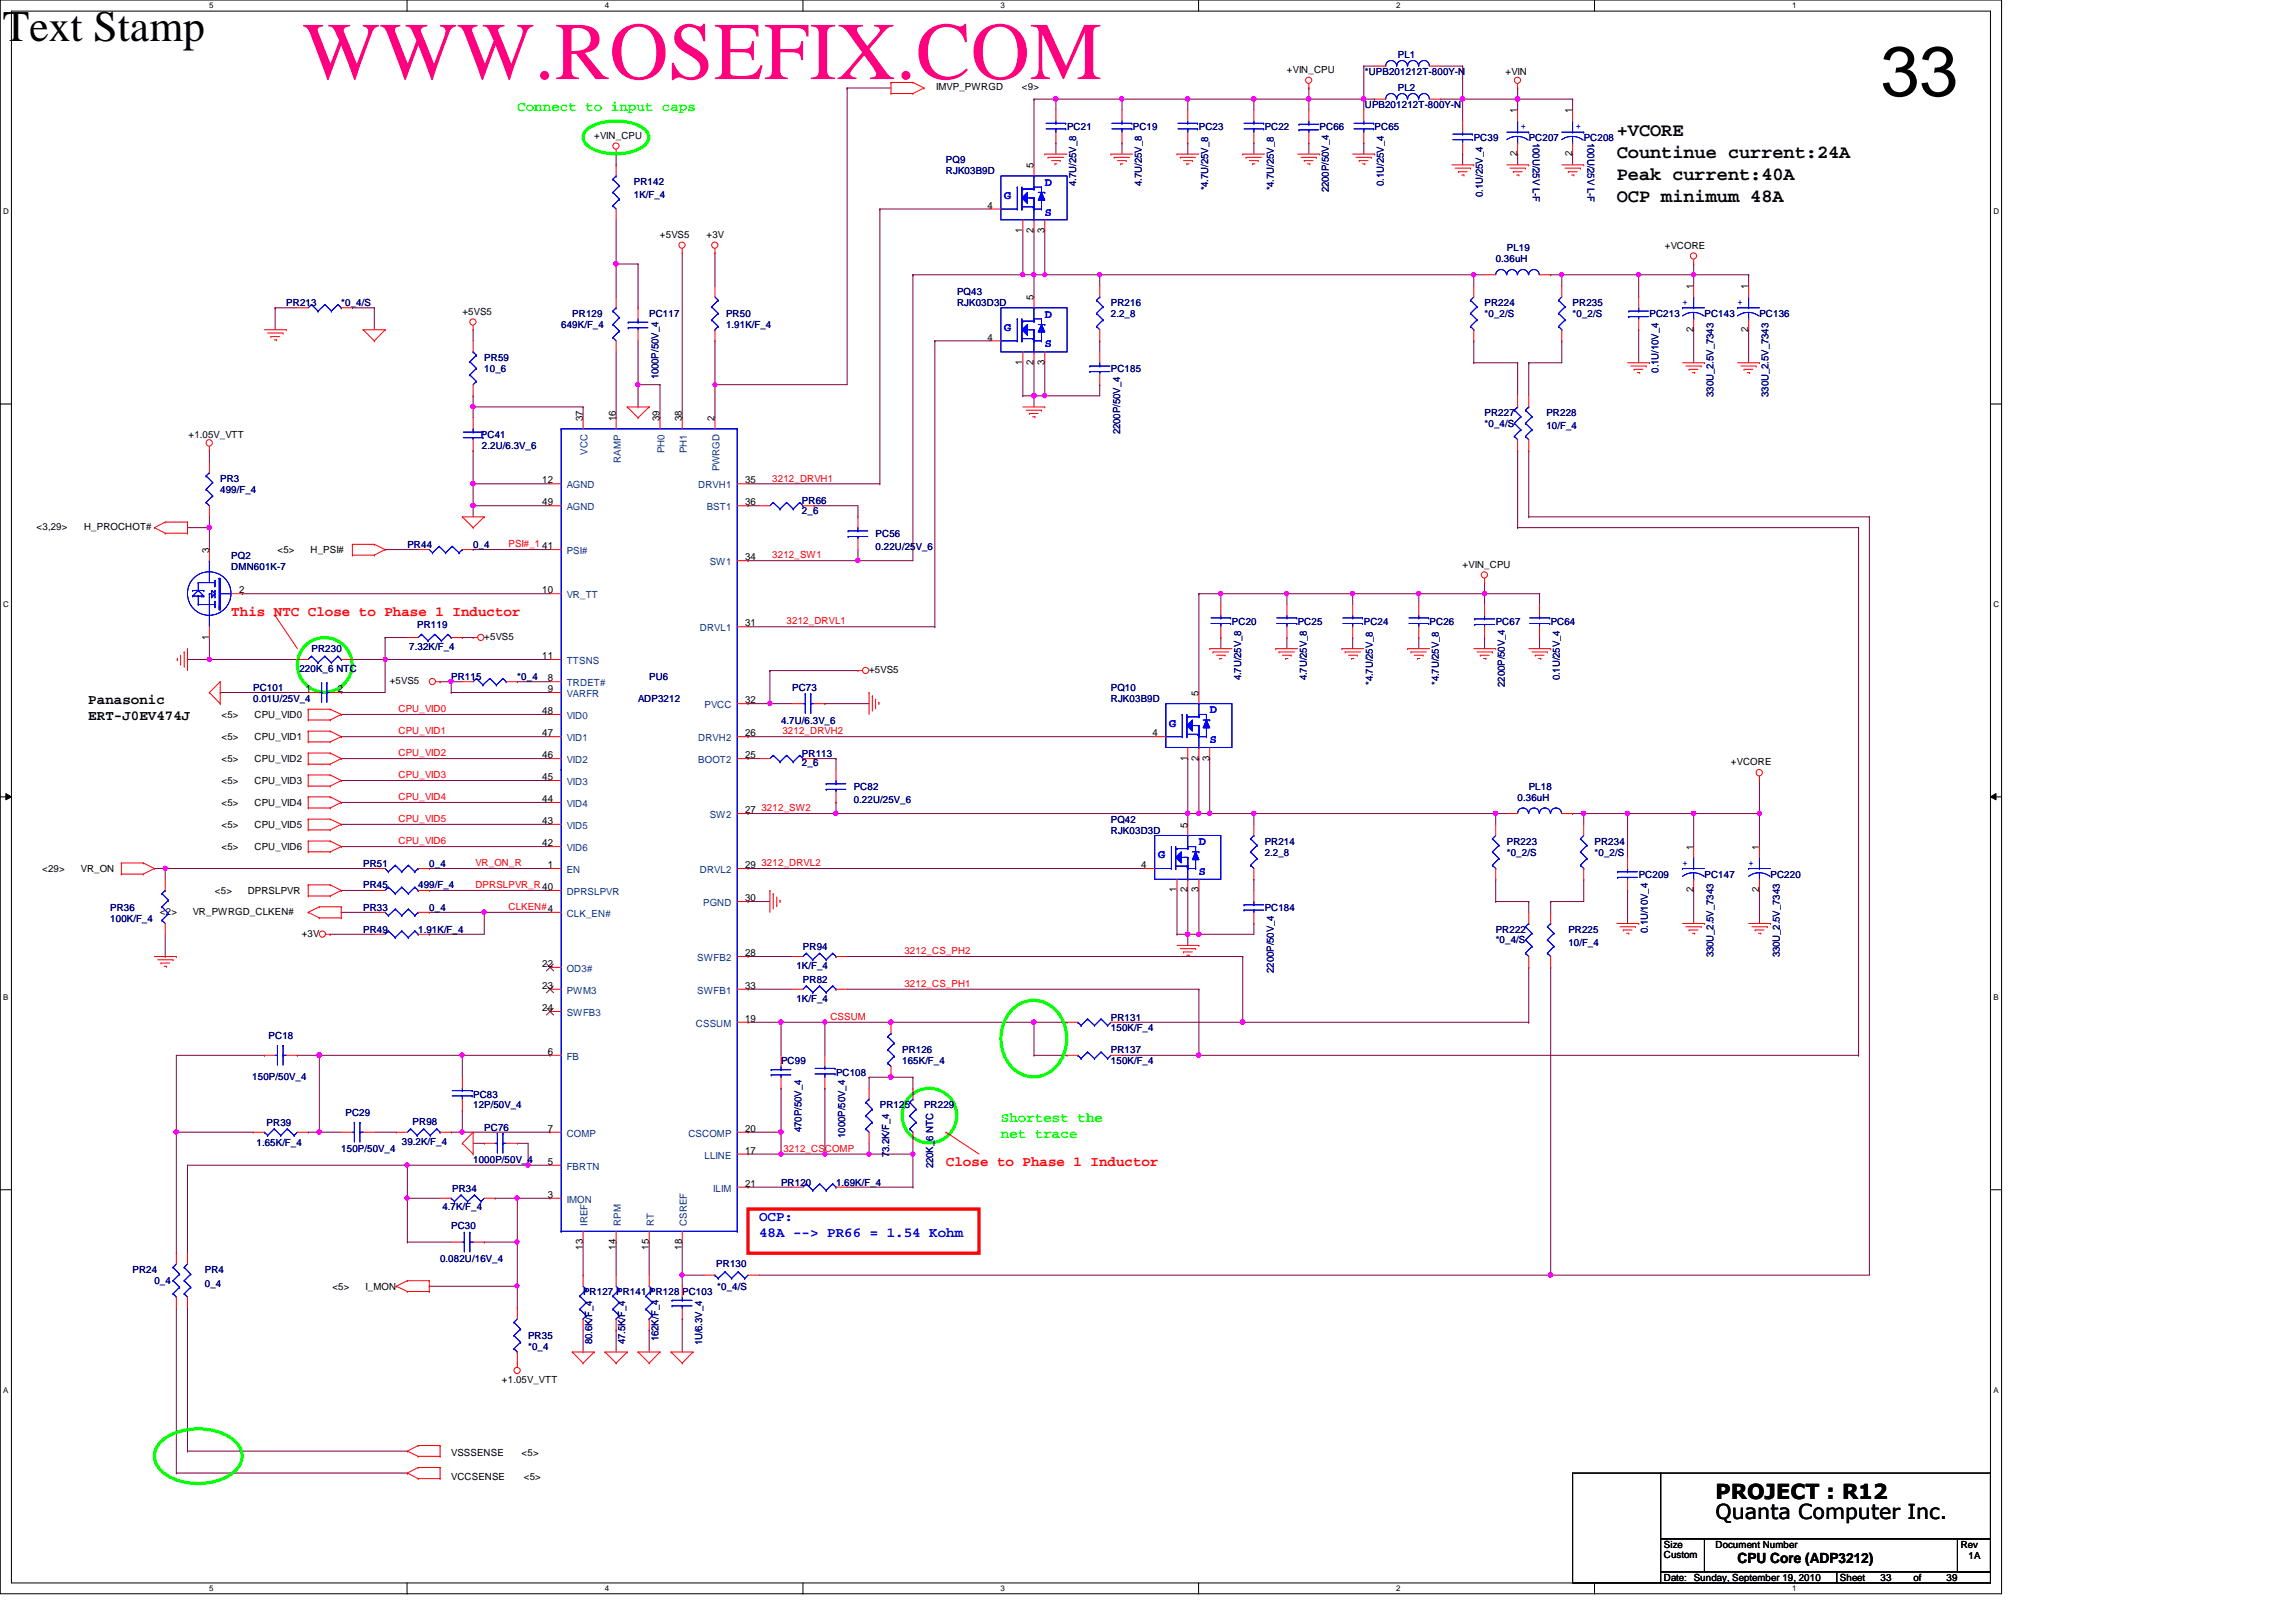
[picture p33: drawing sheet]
<svg xmlns="http://www.w3.org/2000/svg" width="297mm" height="210mm" viewBox="0 0 297 210" stroke-linecap="round" stroke-linejoin="round" font-family="sans-serif">
<defs><g id="words">
<text font-size="10.6" fill="#ff0080" x="39.2" y="10.2">WWW.ROSEFIX.COM</text>
<text font-size="9.1" x="243.3" y="12.4">33</text>
<text font-size="5.6" fill="#010101" x=".4" y="5.3">Text Stamp</text>
<g font-size="2.7">
<text x="222" y="196.6">Quanta Computer Inc.</text>
<text x="222" y="194">PROJECT : R12</text>
</g>
<g font-size="2.4">
<text x="209.2" y="17.6">+VCORE</text>
<text x="209.2" y="23.3">Peak current:40A</text>
<text x="209.2" y="20.4">Countinue current:24A</text>
<text x="209.2" y="26.2">OCP minimum 48A</text>
</g>
<g font-size="1.8" fill="#0f0">
<text x="66.9" y="14.4">Connect to input caps</text>
<text x="129.5" y="145.2">Shortest the</text>
<text x="129.5" y="147.3">net trace</text>
</g>
<g font-size="1.8" fill="#f00">
<text x="29.9" y="79.8">This NTC Close to Phase 1 Inductor</text>
<text x="122.4" y="150.9">Close to Phase 1 Inductor</text>
</g>
<g font-size="1.8">
<text x="11.4" y="91.1">Panasonic</text>
<text x="11.4" y="93.2">ERT-J0EV474J</text>
<text x="224.8" y="202.3">CPU Core (ADP3212)</text>
</g>
<g font-size="1.8" fill="#00f">
<text x="98.2" y="158">OCP:</text>
<text x="98.2" y="160.1">48A --&gt; PR66 = 1.54 Kohm</text>
</g>
<g font-size="1.5" fill="#00f">
<text x="129.9" y="25.7">G</text>
<text x="135.2" y="24">D</text>
<text x="135.2" y="27.9">S</text>
<text x="135.2" y="41.1">D</text>
<text x="129.9" y="42.8">G</text>
<text x="135.2" y="45">S</text>
<text x="151.3" y="94">G</text>
<text x="156.5" y="92.3">D</text>
<text x="156.5" y="96.2">S</text>
<text x="149.8" y="111.1">G</text>
<text x="155.1" y="109.4">D</text>
<text x="155.1" y="113.2">S</text>
</g>
<g font-size="1.3">
<text x="121.1" y="11.6">IMVP_PWRGD</text>
<text x="132.2" y="11.6">&lt;9&gt;</text>
<text x="166.5" y="9.4">+VIN_CPU</text>
<text x="194.8" y="9.7">+VIN</text>
<text x="76.9" y="18">+VIN_CPU</text>
<text x="196.3" y="14.6" transform="rotate(-90 196.3 14.6)">1</text>
<text x="203.4" y="14.6" transform="rotate(-90 203.4 14.6)">1</text>
<text x="133.7" y="21.8" transform="rotate(-90 133.7 21.8)">5</text>
<text x="196.3" y="20.2" transform="rotate(-90 196.3 20.2)">2</text>
<text x="203.4" y="20.2" transform="rotate(-90 203.4 20.2)">2</text>
<text x="127.8" y="27">4</text>
<text x="85.4" y="30.8">+5VS5</text>
<text x="91.4" y="30.8">+3V</text>
<text x="132.3" y="30.1" transform="rotate(-90 132.3 30.1)">1</text>
<text x="133.7" y="30.1" transform="rotate(-90 133.7 30.1)">2</text>
<text x="135.1" y="30.1" transform="rotate(-90 135.1 30.1)">3</text>
<text x="215.4" y="32.2">+VCORE</text>
<text x="59.8" y="40.7">+5VS5</text>
<text x="133.7" y="38.8" transform="rotate(-90 133.7 38.8)">5</text>
<text x="219.1" y="37.4" transform="rotate(-90 219.1 37.4)">1</text>
<text x="226.2" y="37.4" transform="rotate(-90 226.2 37.4)">1</text>
<text x="127.8" y="44.1">4</text>
<text x="132.3" y="47.2" transform="rotate(-90 132.3 47.2)">1</text>
<text x="133.7" y="47.2" transform="rotate(-90 133.7 47.2)">2</text>
<text x="135.1" y="47.2" transform="rotate(-90 135.1 47.2)">3</text>
<text x="219.1" y="43" transform="rotate(-90 219.1 43)">2</text>
<text x="226.2" y="43" transform="rotate(-90 226.2 43)">2</text>
<text x="24.4" y="56.7">+1.05V_VTT</text>
<text x="75.4" y="54.5" transform="rotate(-90 75.4 54.5)">37</text>
<text x="79.7" y="54.5" transform="rotate(-90 79.7 54.5)">16</text>
<text x="85.3" y="54.5" transform="rotate(-90 85.3 54.5)">39</text>
<text x="88.2" y="54.5" transform="rotate(-90 88.2 54.5)">38</text>
<text x="92.5" y="54.5" transform="rotate(-90 92.5 54.5)">2</text>
<text x="70.1" y="62.6">12</text>
<text x="70.1" y="65.4">49</text>
<text x="96.4" y="65.4">36</text>
<text x="96.4" y="62.6">35</text>
<text x="4.7" y="68.6">&lt;3,29&gt;</text>
<text x="10.9" y="68.6">H_PROCHOT#</text>
<text x="27" y="71.5" transform="rotate(-90 27 71.5)">3</text>
<text x="35.9" y="71.6">&lt;5&gt;</text>
<text x="40.2" y="71.6">H_PSI#</text>
<text x="70.1" y="71.1">41</text>
<text x="30.9" y="76.8">2</text>
<text x="70.1" y="76.8">10</text>
<text x="96.4" y="72.5">34</text>
<text x="189.2" y="73.4">+VIN_CPU</text>
<text x="27" y="82.8" transform="rotate(-90 27 82.8)">1</text>
<text x="62.7" y="82.8">+5VS5</text>
<text x="96.4" y="81.1">31</text>
<text x="39.6" y="89.6">1</text>
<text x="43.7" y="89.6">2</text>
<text x="50.4" y="88.5">+5VS5</text>
<text x="70.1" y="85.3">11</text>
<text x="70.9" y="88.2">8</text>
<text x="70.9" y="89.6">9</text>
<text x="112.4" y="87.1">+5VS5</text>
<text x="28.7" y="95.8">&lt;5&gt;</text>
<text x="28.7" y="93">&lt;5&gt;</text>
<text x="32.9" y="95.8">CPU_VID1</text>
<text x="32.9" y="93">CPU_VID0</text>
<text x="70.1" y="95.3">47</text>
<text x="70.1" y="92.4">48</text>
<text x="96.4" y="95.3">26</text>
<text x="96.4" y="91">32</text>
<text x="149.1" y="95.3">4</text>
<text x="155.1" y="90" transform="rotate(-90 155.1 90)">5</text>
<text x="28.7" y="98.6">&lt;5&gt;</text>
<text x="28.7" y="101.5">&lt;5&gt;</text>
<text x="32.9" y="98.6">CPU_VID2</text>
<text x="32.9" y="101.5">CPU_VID3</text>
<text x="70.1" y="101">45</text>
<text x="70.1" y="98.1">46</text>
<text x="96.4" y="98.1">25</text>
<text x="153.6" y="98.4" transform="rotate(-90 153.6 98.4)">1</text>
<text x="155.1" y="98.4" transform="rotate(-90 155.1 98.4)">2</text>
<text x="156.5" y="98.4" transform="rotate(-90 156.5 98.4)">3</text>
<text x="223.9" y="99.1">+VCORE</text>
<text x="28.7" y="107.2">&lt;5&gt;</text>
<text x="28.7" y="104.3">&lt;5&gt;</text>
<text x="32.9" y="107.2">CPU_VID5</text>
<text x="32.9" y="104.3">CPU_VID4</text>
<text x="70.1" y="103.8">44</text>
<text x="70.1" y="106.6">43</text>
<text x="96.4" y="105.2">27</text>
<text x="153.6" y="107.1" transform="rotate(-90 153.6 107.1)">5</text>
<text x="5.5" y="112.9">&lt;29&gt;</text>
<text x="10.5" y="112.9">VR_ON</text>
<text x="28.7" y="110">&lt;5&gt;</text>
<text x="32.9" y="110">CPU_VID6</text>
<text x="70.1" y="109.5">42</text>
<text x="70.9" y="112.4">1</text>
<text x="96.4" y="112.4">29</text>
<text x="147.7" y="112.4">4</text>
<text x="219.1" y="109.9" transform="rotate(-90 219.1 109.9)">1</text>
<text x="227.6" y="109.9" transform="rotate(-90 227.6 109.9)">1</text>
<text x="20.7" y="118.4">&lt;2&gt;</text>
<text x="24.9" y="118.4">VR_PWRGD_CLKEN#</text>
<text x="27.8" y="115.7">&lt;5&gt;</text>
<text x="32" y="115.7">DPRSLPVR</text>
<text x="96.4" y="116.6">30</text>
<text x="152.2" y="115.5" transform="rotate(-90 152.2 115.5)">1</text>
<text x="153.6" y="115.5" transform="rotate(-90 153.6 115.5)">2</text>
<text x="155.1" y="115.5" transform="rotate(-90 155.1 115.5)">3</text>
<text x="219.1" y="115.5" transform="rotate(-90 219.1 115.5)">2</text>
<text x="227.6" y="115.5" transform="rotate(-90 227.6 115.5)">2</text>
<text x="39" y="121.2">+3V</text>
<text x="70.1" y="125.1">22</text>
<text x="96.4" y="123.7">28</text>
<text x="70.1" y="130.9">24</text>
<text x="70.1" y="128">23</text>
<text x="96.4" y="128">33</text>
<text x="70.9" y="136.5">6</text>
<text x="96.4" y="132.2">19</text>
<text x="70.9" y="146.5">7</text>
<text x="96.4" y="146.5">20</text>
<text x="96.4" y="149.3">17</text>
<text x="70.9" y="150.7">5</text>
<text x="70.9" y="155">3</text>
<text x="96.4" y="153.6">21</text>
<text x="75.4" y="161.7" transform="rotate(-90 75.4 161.7)">13</text>
<text x="79.7" y="161.7" transform="rotate(-90 79.7 161.7)">14</text>
<text x="83.9" y="161.7" transform="rotate(-90 83.9 161.7)">15</text>
<text x="88.2" y="161.7" transform="rotate(-90 88.2 161.7)">18</text>
<text x="43" y="166.9">&lt;5&gt;</text>
<text x="47.3" y="166.9">I_MON</text>
<text x="64.9" y="179">+1.05V_VTT</text>
<text x="58.4" y="188.4">VSSSENSE</text>
<text x="58.4" y="191.5">VCCSENSE</text>
<text x="67.5" y="188.4">&lt;5&gt;</text>
<text x="67.8" y="191.5">&lt;5&gt;</text>
<text x="215.3" y="200.3">Size</text>
<text x="215.3" y="201.6">Custom</text>
<text x="222" y="200.3">Document Number</text>
<text x="253.7" y="200.3">Rev</text>
<text x="254.7" y="201.8">1A</text>
<text x="215.3" y="204.6">Date: Sunday, September 19, 2010</text>
<text x="238" y="204.6">Sheet</text>
<text x="243.3" y="204.6">33</text>
<text x="247.6" y="204.6">of</text>
<text x="251.8" y="204.6">39</text>
</g>
<g font-size="1.3" fill="#000080">
<text x="176.6" y="9.7">*UPB201212T-800Y-N</text>
<text x="180.8" y="7.5">PL1</text>
<text x="180.8" y="11.7">PL2</text>
<text x="138" y="16.8">PC21</text>
<text x="146.6" y="16.8">PC19</text>
<text x="155.1" y="16.8">PC23</text>
<text x="163.6" y="16.8">PC22</text>
<text x="170.7" y="16.8">PC66</text>
<text x="176.6" y="14">UPB201212T-800Y-N</text>
<text x="177.8" y="16.8">PC65</text>
<text x="82" y="24">PR142</text>
<text x="122.4" y="21.1">PQ9</text>
<text x="122.4" y="22.5">RJK03B9D</text>
<text x="190.7" y="18.3">PC39</text>
<text x="197.8" y="18.3">PC207</text>
<text x="198.3" y="18.5" transform="rotate(90 198.3 18.5)">100U/25V L-F</text>
<text x="204.9" y="18.3">PC208</text>
<text x="205.4" y="18.5" transform="rotate(90 205.4 18.5)">100U/25V L-F</text>
<text x="82" y="25.7">1K/F_4</text>
<text x="139.2" y="24" transform="rotate(-90 139.2 24)">4.7U/25V_8</text>
<text x="147.7" y="24" transform="rotate(-90 147.7 24)">4.7U/25V_8</text>
<text x="156.3" y="24.6" transform="rotate(-90 156.3 24.6)">*4.7U/25V_8</text>
<text x="164.8" y="24.6" transform="rotate(-90 164.8 24.6)">*4.7U/25V_8</text>
<text x="171.9" y="24.9" transform="rotate(-90 171.9 24.9)">2200P/50V_4</text>
<text x="179" y="24" transform="rotate(-90 179 24)">0.1U/25V_4</text>
<text x="191.9" y="25.5" transform="rotate(-90 191.9 25.5)">0.1U/25V_4</text>
<text x="193.5" y="33.9">0.36uH</text>
<text x="194.9" y="32.5">PL19</text>
<text x="37" y="39.6">PR213</text>
<text x="44.2" y="39.6">*0_4/S</text>
<text x="74" y="41">PR129</text>
<text x="84" y="41">PC117</text>
<text x="93.9" y="41">PR50</text>
<text x="123.8" y="38.2">PQ43</text>
<text x="123.8" y="39.6">RJK03D3D</text>
<text x="143.7" y="39.6">PR216</text>
<text x="143.7" y="41">2.2_8</text>
<text x="192.1" y="39.6">PR224</text>
<text x="192.1" y="41">*0_2/S</text>
<text x="203.5" y="39.6">PR235</text>
<text x="203.5" y="41">*0_2/S</text>
<text x="213.4" y="41">PC213</text>
<text x="220.5" y="41">PC143</text>
<text x="227.6" y="41">PC136</text>
<text x="62.7" y="46.7">PR59</text>
<text x="72.6" y="42.5">649K/F_4</text>
<text x="93.9" y="42.5">1.91K/F_4</text>
<text x="62.7" y="48.1">10_6</text>
<text x="85.2" y="49.1" transform="rotate(-90 85.2 49.1)">1000P/50V_4</text>
<text x="143.7" y="48.1">PC185</text>
<text x="192.1" y="53.8">PR227</text>
<text x="200.1" y="53.8">PR228</text>
<text x="214.6" y="48.2" transform="rotate(-90 214.6 48.2)">0.1U/10V_4</text>
<text x="221.7" y="51.4" transform="rotate(-90 221.7 51.4)">330U_2.5V_7343</text>
<text x="228.8" y="51.4" transform="rotate(-90 228.8 51.4)">330U_2.5V_7343</text>
<text x="62.2" y="56.7">PC41</text>
<text x="62.4" y="58.1">2.2U/6.3V_6</text>
<text x="144.9" y="56.2" transform="rotate(-90 144.9 56.2)">2200P/50V_4</text>
<text x="192.1" y="55.2">*0_4/S</text>
<text x="200.1" y="55.5">10/F_4</text>
<text x="28.5" y="62.4">PR3</text>
<text x="28.5" y="63.8">499/F_4</text>
<text x="103.8" y="65.2">PR66</text>
<text x="52.7" y="70.9">PR44</text>
<text x="61.2" y="70.9">0_4</text>
<text x="103.8" y="66.5">2_6</text>
<text x="113.3" y="69.5">PC56</text>
<text x="113.3" y="71.2">0.22U/25V_6</text>
<text x="29.9" y="72.3">PQ2</text>
<text x="29.9" y="73.7">DMN601K-7</text>
<text x="54" y="81.3">PR119</text>
<text x="159.4" y="80.9">PC20</text>
<text x="167.9" y="80.9">PC25</text>
<text x="176.4" y="80.9">PC24</text>
<text x="185" y="80.9">PC26</text>
<text x="193.5" y="80.9">PC67</text>
<text x="200.6" y="80.9">PC64</text>
<text x="32.8" y="89.4">PC101</text>
<text x="38.7" y="87">220K_6 NTC</text>
<text x="40.3" y="84.4">PR230</text>
<text x="53" y="84.1">7.32K/F_4</text>
<text x="58.4" y="88">PR115</text>
<text x="66.9" y="88">*0_4</text>
<text x="84" y="88">PU6</text>
<text x="102.5" y="89.4">PC73</text>
<text x="143.7" y="89.4">PQ10</text>
<text x="160.6" y="88.1" transform="rotate(-90 160.6 88.1)">4.7U/25V_8</text>
<text x="169.1" y="88.1" transform="rotate(-90 169.1 88.1)">4.7U/25V_8</text>
<text x="177.6" y="88.6" transform="rotate(-90 177.6 88.6)">*4.7U/25V_8</text>
<text x="186.1" y="88.6" transform="rotate(-90 186.1 88.6)">*4.7U/25V_8</text>
<text x="194.7" y="88.9" transform="rotate(-90 194.7 88.9)">2200P/50V_4</text>
<text x="201.8" y="88.1" transform="rotate(-90 201.8 88.1)">0.1U/25V_4</text>
<text x="32.8" y="90.8">0.01U/25V_4</text>
<text x="82.5" y="90.8">ADP3212</text>
<text x="101" y="93.6">4.7U/6.3V_6</text>
<text x="143.7" y="90.8">RJK03B9D</text>
<text x="103.8" y="97.9">PR113</text>
<text x="103.8" y="99.2">2_6</text>
<text x="110.4" y="102.2">PC82</text>
<text x="110.4" y="103.9">0.22U/25V_6</text>
<text x="143.7" y="106.5">PQ42</text>
<text x="143.7" y="107.9">RJK03D3D</text>
<text x="196.3" y="103.6">0.36uH</text>
<text x="197.8" y="102.2">PL18</text>
<text x="47" y="112.1">PR51</text>
<text x="55.5" y="112.1">0_4</text>
<text x="163.6" y="109.3">PR214</text>
<text x="163.6" y="110.7">2.2_8</text>
<text x="194.9" y="109.3">PR223</text>
<text x="194.9" y="110.7">*0_2/S</text>
<text x="206.3" y="109.3">PR234</text>
<text x="206.3" y="110.7">*0_2/S</text>
<text x="212" y="113.6">PC209</text>
<text x="220.5" y="113.6">PC147</text>
<text x="229.1" y="113.6">PC220</text>
<text x="14.3" y="117.9">PR36</text>
<text x="14.3" y="119.3">100K/F_4</text>
<text x="47" y="115">PR45</text>
<text x="47" y="117.9">PR33</text>
<text x="54.1" y="115">499/F_4</text>
<text x="55.5" y="117.9">0_4</text>
<text x="163.6" y="117.9">PC184</text>
<text x="47" y="120.7">PR49</text>
<text x="54.1" y="120.7">1.91K/F_4</text>
<text x="103" y="125.4">1K/F_4</text>
<text x="103.9" y="123">PR94</text>
<text x="164.8" y="125.9" transform="rotate(-90 164.8 125.9)">2200P/50V_4</text>
<text x="193.5" y="120.7">PR222</text>
<text x="193.5" y="122.1">*0_4/S</text>
<text x="202.9" y="120.7">PR225</text>
<text x="202.9" y="122.4">10/F_4</text>
<text x="213.2" y="120.8" transform="rotate(-90 213.2 120.8)">0.1U/10V_4</text>
<text x="221.7" y="123.9" transform="rotate(-90 221.7 123.9)">330U_2.5V_7343</text>
<text x="230.2" y="123.9" transform="rotate(-90 230.2 123.9)">330U_2.5V_7343</text>
<text x="103" y="129.6">1K/F_4</text>
<text x="103.9" y="127.2">PR82</text>
<text x="34.8" y="134.5">PC18</text>
<text x="101" y="137.8">PC99</text>
<text x="116.7" y="136.3">PR126</text>
<text x="116.7" y="137.8">165K/F_4</text>
<text x="143.7" y="136.3">PR137</text>
<text x="143.7" y="137.8">150K/F_4</text>
<text x="143.7" y="132.1">PR131</text>
<text x="143.7" y="133.5">150K/F_4</text>
<text x="32.6" y="139.7">150P/50V_4</text>
<text x="61.2" y="142">PC83</text>
<text x="61.2" y="143.4">12P/50V_4</text>
<text x="108.2" y="139.2">PC108</text>
<text x="113.8" y="143.4">PR125</text>
<text x="119.5" y="143.4">PR229</text>
<text x="33.2" y="148.3">1.65K/F_4</text>
<text x="34.5" y="145.7">PR39</text>
<text x="44.2" y="149.1">150P/50V_4</text>
<text x="44.7" y="144.4">PC29</text>
<text x="52" y="148.1">39.2K/F_4</text>
<text x="53.4" y="145.6">PR98</text>
<text x="62.7" y="146.3">PC76</text>
<text x="103.7" y="146.5" transform="rotate(-90 103.7 146.5)">470P/50V_4</text>
<text x="109.3" y="147.2" transform="rotate(-90 109.3 147.2)">1000P/50V_4</text>
<text x="115" y="149.8" transform="rotate(-90 115 149.8)">73.2K/F_4</text>
<text x="58.5" y="154.3">PR34</text>
<text x="61.2" y="150.5">1000P/50V_4</text>
<text x="101" y="153.4">PR120</text>
<text x="108.2" y="153.4">1.69K/F_4</text>
<text x="120.7" y="151.2" transform="rotate(-90 120.7 151.2)">220K_6 NTC</text>
<text x="57.2" y="156.5">4.7K/F_4</text>
<text x="58.4" y="159.1">PC30</text>
<text x="17.1" y="164.8">PR24</text>
<text x="20" y="166.2">0_4</text>
<text x="26.5" y="164.8">PR4</text>
<text x="26.5" y="166.5">0_4</text>
<text x="56.9" y="163.4">0.082U/16V_4</text>
<text x="75.4" y="167.6">PR127 PR141 PR128 PC103</text>
<text x="92.7" y="163.9">PR130</text>
<text x="92.8" y="166.9">*0_4/S</text>
<text x="68.3" y="173.3">PR35</text>
<text x="76.6" y="174" transform="rotate(-90 76.6 174)">80.6K/F_4</text>
<text x="80.9" y="174" transform="rotate(-90 80.9 174)">47.5K/F_4</text>
<text x="85.2" y="173.6" transform="rotate(-90 85.2 173.6)">162K/F_4</text>
<text x="68.3" y="174.8">*0_4</text>
<text x="90.8" y="174.1" transform="rotate(-90 90.8 174.1)">1U/6.3V_4</text>
</g>
<g font-size="1.3" fill="#00f">
<text x="196.8" y="16.7">+</text>
<text x="203.9" y="16.7">+</text>
<text x="217.7" y="39.5">+</text>
<text x="224.8" y="39.5">+</text>
<text x="217.7" y="112">+</text>
<text x="226.2" y="112">+</text>
</g>
<g font-size="1.3" fill="#004080">
<text x="76" y="58.8" transform="rotate(-90 76 58.8)">VCC</text>
<text x="80.3" y="59.9" transform="rotate(-90 80.3 59.9)">RAMP</text>
<text x="86" y="58.6" transform="rotate(-90 86 58.6)">PH0</text>
<text x="88.9" y="58.6" transform="rotate(-90 88.9 58.6)">PH1</text>
<text x="73.3" y="63.2">AGND</text>
<text x="90.3" y="63.2">DRVH1</text>
<text x="93.1" y="61" transform="rotate(-90 93.1 61)">PWRGD</text>
<text x="73.3" y="71.7">PSI#</text>
<text x="73.3" y="66">AGND</text>
<text x="91.4" y="66">BST1</text>
<text x="73.3" y="77.4">VR_TT</text>
<text x="91.8" y="73.2">SW1</text>
<text x="90.5" y="81.7">DRVL1</text>
<text x="73.3" y="85.9">TTSNS</text>
<text x="73.3" y="88.8">TRDET#</text>
<text x="73.3" y="95.9">VID1</text>
<text x="73.3" y="93">VID0</text>
<text x="73.3" y="90.2">VARFR</text>
<text x="90.3" y="95.9">DRVH2</text>
<text x="91.1" y="91.7">PVCC</text>
<text x="73.3" y="101.6">VID3</text>
<text x="73.3" y="98.8">VID2</text>
<text x="90.3" y="98.8">BOOT2</text>
<text x="73.3" y="104.4">VID4</text>
<text x="73.3" y="107.3">VID5</text>
<text x="91.8" y="105.9">SW2</text>
<text x="73.3" y="113">EN</text>
<text x="73.3" y="110.2">VID6</text>
<text x="90.5" y="113">DRVL2</text>
<text x="73.3" y="118.7">CLK_EN#</text>
<text x="73.3" y="115.8">DPRSLPVR</text>
<text x="91" y="117.3">PGND</text>
<text x="73.3" y="125.8">OD3#</text>
<text x="90.2" y="124.4">SWFB2</text>
<text x="73.3" y="131.5">SWFB3</text>
<text x="73.3" y="128.6">PWM3</text>
<text x="90.2" y="128.6">SWFB1</text>
<text x="73.3" y="137.2">FB</text>
<text x="90" y="132.9">CSSUM</text>
<text x="73.3" y="147.1">COMP</text>
<text x="89.1" y="147.1">CSCOMP</text>
<text x="91.1" y="149.9">LLINE</text>
<text x="73.3" y="151.4">FBRTN</text>
<text x="73.3" y="155.7">IMON</text>
<text x="92.3" y="154.2">ILIM</text>
<text x="76" y="158.6" transform="rotate(-90 76 158.6)">IREF</text>
<text x="80.3" y="158.6" transform="rotate(-90 80.3 158.6)">RPM</text>
<text x="84.6" y="158.6" transform="rotate(-90 84.6 158.6)">RT</text>
<text x="88.9" y="158.6" transform="rotate(-90 88.9 158.6)">CSREF</text>
</g>
<g font-size="1.3" fill="#f00">
<text x="99.9" y="62.3">3212_DRVH1</text>
<text x="65.8" y="70.8">PSI#_1</text>
<text x="99.9" y="72.3">3212_SW1</text>
<text x="101.8" y="80.8">3212_DRVL1</text>
<text x="51.6" y="92.2">CPU_VID0</text>
<text x="51.6" y="95">CPU_VID1</text>
<text x="101.2" y="95">3212_DRVH2</text>
<text x="51.6" y="97.9">CPU_VID2</text>
<text x="51.6" y="100.7">CPU_VID3</text>
<text x="51.6" y="103.5">CPU_VID4</text>
<text x="51.6" y="106.4">CPU_VID5</text>
<text x="98.5" y="105">3212_SW2</text>
<text x="51.6" y="109.3">CPU_VID6</text>
<text x="61.5" y="112.1">VR_ON_R</text>
<text x="98.5" y="112.1">3212_DRVL2</text>
<text x="61.5" y="114.9">DPRSLPVR_R40</text>
<text x="65.8" y="117.8">CLKEN#4</text>
<text x="117" y="123.5">3212_CS_PH2</text>
<text x="107.4" y="132">CSSUM</text>
<text x="117" y="127.7">3212_CS_PH1</text>
<text x="101.3" y="149.1">3212_CSCOMP</text>
</g>
<g font-size="1">
<text x="27" y="1.1">5</text>
<text x="78.2" y="1.1">4</text>
<text x="129.5" y="1.1">3</text>
<text x="180.6" y="1.1">2</text>
<text x="231.9" y="1.1">1</text>
<text x=".4" y="27.7">D</text>
<text x="257.9" y="27.7">D</text>
<text x=".4" y="78.6">C</text>
<text x="257.9" y="78.6">C</text>
<text x=".4" y="129.4">B</text>
<text x="257.9" y="129.4">B</text>
<text x=".4" y="180.3">A</text>
<text x="257.9" y="180.3">A</text>
<text x="27" y="205.9">5</text>
<text x="78.2" y="205.9">4</text>
<text x="129.5" y="205.9">3</text>
<text x="180.6" y="205.9">2</text>
<text x="231.9" y="205.9">1</text>
</g>
</g></defs>
<path d="M0 0h258.9v206.2h-258.9zM1.5 1.4h256v203.5h-256z" fill="none" stroke="#000" stroke-width=".13"/>
<g fill="#fff">
<path d="M27 .2h.6v1.1h-.6z"/>
<path d="M27 205h.6v1.2h-.6z"/>
</g>
<path d="M52.7 0v1.4M52.7 204.9v1.4" fill="none" stroke="#000" stroke-width=".13"/>
<g fill="#fff">
<path d="M78.2 .2h.6v1.1h-.6z"/>
<path d="M78.2 205h.6v1.2h-.6z"/>
</g>
<path d="M103.9 0v1.4M103.9 204.9v1.4" fill="none" stroke="#000" stroke-width=".13"/>
<g fill="#fff">
<path d="M129.5 .2h.5v1.1h-.5z"/>
<path d="M129.5 205h.5v1.2h-.5z"/>
</g>
<path d="M155.1 0v1.4M155.1 204.9v1.4" fill="none" stroke="#000" stroke-width=".13"/>
<g fill="#fff">
<path d="M180.6 .2h.6v1.1h-.6z"/>
<path d="M180.6 205h.6v1.2h-.6z"/>
</g>
<path d="M206.3 0v1.4M206.3 204.9v1.4" fill="none" stroke="#000" stroke-width=".13"/>
<g fill="#fff">
<path d="M231.9 .2h.5v1.1h-.5z"/>
<path d="M231.9 205h.5v1.2h-.5z"/>
<path d="M.4 26.8h.7v1.2h-.7z"/>
<path d="M257.9 26.8h.7v1.2h-.7z"/>
<path d="M.4 77.7h.7v1.1h-.7z"/>
<path d="M257.9 77.7h.7v1.1h-.7z"/>
</g>
<path d="M0 52.3h1.5M257.5 52.3h1.4" fill="none" stroke="#000" stroke-width=".13"/>
<g fill="#fff">
<path d="M.4 128.5h.7v1.2h-.7z"/>
<path d="M257.9 128.5h.7v1.2h-.7z"/>
</g>
<path d="M0 103.1h1.5M.8 102.7l.7 .4-.7 .4zM257.5 103.1l.7-.4v.8zM257.5 103.1h1.4" fill="none" stroke="#000" stroke-width=".13"/>
<path d="M.8 102.7l.7 .4-.7 .4zM257.5 103.1l.7-.4v.8z" fill="#000"/>
<g fill="#fff">
<path d="M.4 179.4h.7v1.1h-.7z"/>
<path d="M257.9 179.4h.6v1.1h-.6z"/>
</g>
<path d="M0 154h1.5M257.5 154h1.4" fill="none" stroke="#000" stroke-width=".13"/>
<path d="M136.6 18.5h.1M136.6 12.8h.1M136.6 12.8v1.4M136.6 18.5v1.4M56.9 88.2h.1M56.9 88.2h1.5M66.9 160.7h.1M66.9 160.7v5.8" fill="none" stroke="#800040" stroke-width=".13"/>
<circle cx="58.4" cy="88.2" r=".27" fill="#f0f"/>
<circle cx="58.4" cy="88.2" r=".27" fill="none" stroke="#f0f" stroke-width=".13"/>
<path d="M219.1 35.6h7.1M226.2 35.6h.1M96.8 116.7h.1M96.8 116.7h2.8M21.4 123.8h.1M21.4 120.9v2.9M38.5 136.6h.1M38.5 136.6h2.8M84 172.1h.1M84 172.1v2.9" fill="none" stroke="#800040" stroke-width=".13"/>
<circle cx="41.3" cy="136.5" r=".29" fill="#f0f"/>
<circle cx="41.3" cy="136.5" r=".29" fill="none" stroke="#f0f" stroke-width=".13"/>
<g fill="none" stroke="#800040" stroke-width=".13">
<path d="M79.7 34.2h2.8M82.5 34.2h.1M212 35.6h.1M212 35.6v2.8M212 42.7h.1M212 42.7v4.2M157.9 76.8h.1M157.9 76.8v1.4M166.5 76.8h.1M166.5 76.8v1.4M183.6 76.8h.1M183.6 76.8v1.4"/>
<path d="M183.6 76.8h8.5M157.9 82.5h.1M157.9 82.5v1.4M166.5 82.5h.1M166.5 82.5v1.4M183.6 82.5h.1M183.6 82.5v1.4"/>
</g>
<circle cx="192" cy="76.8" r=".27" fill="#f0f"/>
<circle cx="192" cy="76.8" r=".27" fill="none" stroke="#f0f" stroke-width=".13"/>
<circle cx="183.5" cy="76.8" r=".29" fill="#f0f"/>
<circle cx="183.5" cy="76.8" r=".29" fill="none" stroke="#f0f" stroke-width=".13"/>
<path d="M157.9 76.8h.1M157.9 76.8h8.6" fill="none" stroke="#800040" stroke-width=".13"/>
<circle cx="157.9" cy="76.8" r=".29" fill="#f0f"/>
<circle cx="157.9" cy="76.8" r=".29" fill="none" stroke="#f0f" stroke-width=".13"/>
<path d="M155.1 76.8h.1M155.1 76.8h2.8M108.2 103.8h.1M108.2 103.8v1.5" fill="none" stroke="#800040" stroke-width=".13"/>
<circle cx="108.1" cy="105.3" r=".29" fill="#f0f"/>
<circle cx="108.1" cy="105.3" r=".29" fill="none" stroke="#f0f" stroke-width=".13"/>
<path d="M88.3 32.7v21.4M88.3 54.1h.1M58.4 146.5h.1M58.4 146.5h1.4" fill="none" stroke="#800040" stroke-width=".13"/>
<circle cx="59.8" cy="146.5" r=".27" fill="#f0f"/>
<circle cx="59.8" cy="146.5" r=".27" fill="none" stroke="#f0f" stroke-width=".13"/>
<path d="M176.4 18.5h.1M176.4 18.5v1.4M79.7 34.2h.1M79.7 28.4v5.8M193.5 113.8h.1M193.5 116.7h.1M193.5 113.8v2.9M193.5 116.7h4.3M96.8 128h.1M96.8 128h5.7M101 132.3h.1M101 132.3h5.7" fill="none" stroke="#800040" stroke-width=".13"/>
<circle cx="101" cy="132.3" r=".29" fill="#f0f"/>
<circle cx="101" cy="132.3" r=".29" fill="none" stroke="#f0f" stroke-width=".13"/>
<path d="M61.2 62.6h.1M61.2 62.6v2.8M96.8 149.4h.1M101 146.5h.1M101 146.5v2.9h-4.2" fill="none" stroke="#800040" stroke-width=".13"/>
<circle cx="61.2" cy="62.6" r=".29" fill="#f0f"/>
<circle cx="61.2" cy="62.6" r=".29" fill="none" stroke="#f0f" stroke-width=".13"/>
<path d="M193.5 105.3h.1M193.5 105.3h1.4" fill="none" stroke="#800040" stroke-width=".13"/>
<circle cx="193.5" cy="105.3" r=".29" fill="#f0f"/>
<circle cx="193.5" cy="105.3" r=".29" fill="none" stroke="#f0f" stroke-width=".13"/>
<g fill="none" stroke="#800040" stroke-width=".13">
<path d="M133.8 12.8h.1M133.8 12.8v8.5M61.2 51.2h.1M61.2 51.2v1.5M197.8 46.9h.1M202.1 44.1h.1M202.1 44.1v2.8h-4.3M162.2 105.3h.1M162.2 105.3v1.4M160.8 132.3h.1M160.8 123.8v8.5M96.8 153.6h.1"/>
<path d="M96.8 153.6h5.7"/>
</g>
<circle cx="160.7" cy="132.3" r=".29" fill="#f0f"/>
<circle cx="160.7" cy="132.3" r=".29" fill="none" stroke="#f0f" stroke-width=".13"/>
<path d="M176.4 12.8h.1M176.4 12.8v1.4M133.8 132.3h4.2M138 132.3h.1M153.7 120.9h.1M153.7 120.9v1.4M155.1 136.6h.1M155.1 128v8.6M155.1 136.6h85.3M160.8 132.3h37M197.8 132.3h.1M240.4 136.6h.1" fill="none" stroke="#800040" stroke-width=".13"/>
<circle cx="176.4" cy="12.8" r=".29" fill="#f0f"/>
<circle cx="176.4" cy="12.8" r=".29" fill="none" stroke="#f0f" stroke-width=".13"/>
<path d="M115.3 132.3h18.5M133.8 132.3h.1" fill="none" stroke="#800040" stroke-width=".13"/>
<circle cx="133.7" cy="132.3" r=".29" fill="#f0f"/>
<circle cx="133.7" cy="132.3" r=".29" fill="none" stroke="#f0f" stroke-width=".13"/>
<path d="M112.4 139.4h.1M112.4 139.4v1.4M112.4 139.4h2.9M115.3 139.4h.1" fill="none" stroke="#800040" stroke-width=".13"/>
<circle cx="115.2" cy="139.4" r=".29" fill="#f0f"/>
<circle cx="115.2" cy="139.4" r=".29" fill="none" stroke="#f0f" stroke-width=".13"/>
<g fill="none" stroke="#800040" stroke-width=".13">
<path d="M82.5 52.7h.1M82.5 49.8v2.9M162.2 113.8h.1M162.2 113.8v1.4M227.6 101h.1M227.6 101v4.3M96.8 123.8h.1M96.8 123.8h5.7M115.3 139.4h2.8M118.1 139.4h.1M118.1 139.4v1.4M109.6 153.6h8.5"/>
<path d="M118.1 140.8h.1M118.1 153.6h.1M118.1 149.4h.1M118.1 149.4v4.2"/>
</g>
<circle cx="227.6" cy="105.3" r=".27" fill="#f0f"/>
<circle cx="227.6" cy="105.3" r=".27" fill="none" stroke="#f0f" stroke-width=".13"/>
<path d="M79.7 34.2h.1M79.7 34.2v4.2M79.7 54.1h.1M79.7 45.6v8.5M96.8 105.3h.1M96.8 105.3h11.4" fill="none" stroke="#800040" stroke-width=".13"/>
<circle cx="79.7" cy="34.1" r=".29" fill="#f0f"/>
<circle cx="79.7" cy="34.1" r=".29" fill="none" stroke="#f0f" stroke-width=".13"/>
<path d="M169.3 12.8h.1M169.3 12.8v1.4M85.4 54.1h.1M85.4 49.8v4.3M106.7 132.3h8.6M115.3 132.3h.1M22.8 146.5v15.7M24.3 150.8h.1M24.3 150.8v11.4M22.8 162.2h.1M55.5 166.5h.1M55.5 166.5h11.4" fill="none" stroke="#800040" stroke-width=".13"/>
<circle cx="106.7" cy="132.3" r=".27" fill="#f0f"/>
<circle cx="106.7" cy="132.3" r=".27" fill="none" stroke="#f0f" stroke-width=".13"/>
<circle cx="115.2" cy="132.3" r=".29" fill="#f0f"/>
<circle cx="115.2" cy="132.3" r=".29" fill="none" stroke="#f0f" stroke-width=".13"/>
<path d="M192.1 76.8h.1M192.1 76.8v1.4M199.2 76.8h.1M199.2 76.8v1.4M96.8 81.1h24.1M120.9 81.1h.1M199.2 82.5h.1M199.2 82.5v1.4" fill="none" stroke="#800040" stroke-width=".13"/>
<circle cx="192" cy="76.8" r=".27" fill="#f0f"/>
<circle cx="192" cy="76.8" r=".27" fill="none" stroke="#f0f" stroke-width=".13"/>
<path d="M192.1 82.5h.1M192.1 82.5v1.4M22.8 136.6v9.9M22.8 146.5h.1" fill="none" stroke="#800040" stroke-width=".13"/>
<circle cx="22.8" cy="146.5" r=".29" fill="#f0f"/>
<circle cx="22.8" cy="146.5" r=".29" fill="none" stroke="#f0f" stroke-width=".13"/>
<g fill="none" stroke="#800040" stroke-width=".13">
<path d="M133.8 12.8h.1M133.8 12.8h2.8M145.2 18.5h.1M145.2 12.8h.1M145.2 12.8v1.4M145.2 18.5v1.4M153.7 18.5h.1M153.7 12.8h.1M153.7 12.8v1.4M153.7 18.5v1.4M219.1 34.2h.1M219.1 34.2v1.4"/>
<path d="M27.1 58.3h.1M27.1 58.3v1.5M96.8 72.6h.1M96.8 72.6h14.2M192.1 76.8h.1M192.1 76.8h7.1M108.2 98.2h.1M108.2 98.2v1.4M145.2 132.3h15.6M160.8 132.3h.1M68.3 150.8h.1M68.3 150.8h2.9"/>
</g>
<circle cx="68.3" cy="150.8" r=".29" fill="#f0f"/>
<circle cx="68.3" cy="150.8" r=".29" fill="none" stroke="#f0f" stroke-width=".13"/>
<path d="M27.1 68.3h.1M27.1 66.9v1.4M88.3 165h.1M88.3 160.7h.1M88.3 165h2.8M88.3 160.7v4.3" fill="none" stroke="#800040" stroke-width=".13"/>
<circle cx="27.1" cy="68.3" r=".29" fill="#f0f"/>
<circle cx="27.1" cy="68.3" r=".29" fill="none" stroke="#f0f" stroke-width=".13"/>
<path d="M82.5 49.8h.1M82.5 49.8h2.9M82.5 44.1v5.7M85.4 49.8h.1M59.8 82.5h.1M59.8 82.5h1.4" fill="none" stroke="#800040" stroke-width=".13"/>
<circle cx="82.5" cy="49.8" r=".27" fill="#f0f"/>
<circle cx="82.5" cy="49.8" r=".27" fill="none" stroke="#f0f" stroke-width=".13"/>
<path d="M145.2 136.6h9.9M155.1 136.6h.1" fill="none" stroke="#800040" stroke-width=".13"/>
<circle cx="155.1" cy="136.5" r=".29" fill="#f0f"/>
<circle cx="155.1" cy="136.5" r=".29" fill="none" stroke="#f0f" stroke-width=".13"/>
<path d="M52.7 150.8h.1M52.7 150.8h15.6M66.9 148h.1M66.9 148h1.4v2.8M68.3 150.8h.1" fill="none" stroke="#800040" stroke-width=".13"/>
<circle cx="52.6" cy="150.8" r=".27" fill="#f0f"/>
<circle cx="52.6" cy="150.8" r=".27" fill="none" stroke="#f0f" stroke-width=".13"/>
<path d="M98.2 165h102.4M200.6 165h.1" fill="none" stroke="#800040" stroke-width=".13"/>
<circle cx="200.6" cy="165" r=".29" fill="#f0f"/>
<circle cx="200.6" cy="165" r=".29" fill="none" stroke="#f0f" stroke-width=".13"/>
<path d="M135.2 35.6h7.1M142.3 35.6h.1M96.8 62.6h17M113.8 62.6h.1M22.8 146.5h10M32.8 146.5h.1M200.6 165h.1M200.6 165h41.2" fill="none" stroke="#800040" stroke-width=".13"/>
<circle cx="135.2" cy="35.6" r=".26" fill="#f0f"/>
<circle cx="135.2" cy="35.6" r=".26" fill="none" stroke="#f0f" stroke-width=".13"/>
<circle cx="142.3" cy="35.6" r=".26" fill="#f0f"/>
<circle cx="142.3" cy="35.6" r=".26" fill="none" stroke="#f0f" stroke-width=".13"/>
<path d="M49.8 82.5h.1M49.8 85.3h.1M49.8 82.5h2.9M49.8 82.5v2.8M153.7 105.3h1.4M155.1 105.3h.1" fill="none" stroke="#800040" stroke-width=".13"/>
<circle cx="153.6" cy="105.3" r=".29" fill="#f0f"/>
<circle cx="153.6" cy="105.3" r=".29" fill="none" stroke="#f0f" stroke-width=".13"/>
<path d="M118.1 35.6h.1M118.1 35.6v37M190.7 35.6h.1M190.7 35.6h1.4M155.1 105.3h.1M155.1 105.3h1.4M109.6 128h45.5M133.8 136.6h.1M133.8 136.6h4.2M133.8 132.3v4.3M138 136.6h.1M155.1 128h.1" fill="none" stroke="#800040" stroke-width=".13"/>
<circle cx="190.6" cy="35.6" r=".27" fill="#f0f"/>
<circle cx="190.6" cy="35.6" r=".27" fill="none" stroke="#f0f" stroke-width=".13"/>
<g fill="none" stroke="#800040" stroke-width=".13">
<path d="M169.3 18.5h.1M169.3 18.5v1.4M118.1 35.6h.1M118.1 35.6h15.7M132.3 35.6h.1M132.3 29.9v5.7M133.8 35.6h.1M133.8 29.9v5.7M142.3 35.6h.1M142.3 35.6v1.4M142.3 49.8h.1M142.3 49.8v1.4"/>
<path d="M196.3 68.3h.1M196.3 68.3h44.1M241.8 66.9h.1M241.8 66.9v98.1M58.4 88.2h.1M58.4 88.2h1.4M219.1 105.3h.1M219.1 105.3v4.3M48.4 146.5h2.9M51.3 146.5h.1M59.8 146.5h11.4M71.2 146.5h.1"/>
<path d="M75.4 165h.1M75.4 160.7v4.3"/>
</g>
<circle cx="132.3" cy="35.6" r=".27" fill="#f0f"/>
<circle cx="132.3" cy="35.6" r=".27" fill="none" stroke="#f0f" stroke-width=".13"/>
<path d="M109.6 123.8h51.2M160.8 123.8h.1M66.9 169.3h.1M66.9 166.5v2.8" fill="none" stroke="#800040" stroke-width=".13"/>
<circle cx="66.9" cy="166.4" r=".26" fill="#f0f"/>
<circle cx="66.9" cy="166.4" r=".26" fill="none" stroke="#f0f" stroke-width=".13"/>
<path d="M197.8 66.9h.1M197.8 66.9h44M219.1 105.3h.1M219.1 105.3h8.5M227.6 105.3h.1M227.6 105.3v4.3M59.8 136.6h11.4M71.2 136.6h.1M39.9 146.5h.1M39.9 146.5h1.4" fill="none" stroke="#800040" stroke-width=".13"/>
<circle cx="219.1" cy="105.3" r=".29" fill="#f0f"/>
<circle cx="219.1" cy="105.3" r=".29" fill="none" stroke="#f0f" stroke-width=".13"/>
<path d="M58.4 88.2h.1M58.4 89.6h.1M58.4 88.2v1.4M58.4 89.6h12.8M41.3 136.6h.1M41.3 136.6v9.9" fill="none" stroke="#800040" stroke-width=".13"/>
<circle cx="41.3" cy="146.5" r=".29" fill="#f0f"/>
<circle cx="41.3" cy="146.5" r=".29" fill="none" stroke="#f0f" stroke-width=".13"/>
<circle cx="41.3" cy="136.5" r=".29" fill="#f0f"/>
<circle cx="41.3" cy="136.5" r=".29" fill="none" stroke="#f0f" stroke-width=".13"/>
<path d="M133.8 35.6h.1M133.8 35.6h1.4M135.2 35.6h.1M135.2 29.9v5.7" fill="none" stroke="#800040" stroke-width=".13"/>
<circle cx="133.7" cy="35.6" r=".27" fill="#f0f"/>
<circle cx="133.7" cy="35.6" r=".27" fill="none" stroke="#f0f" stroke-width=".13"/>
<path d="M240.4 68.3h.1M240.4 68.3v68.3M88.3 165h.1M88.3 165v1.5" fill="none" stroke="#800040" stroke-width=".13"/>
<circle cx="88.2" cy="165" r=".27" fill="#f0f"/>
<circle cx="88.2" cy="165" r=".27" fill="none" stroke="#f0f" stroke-width=".13"/>
<path d="M204.9 105.3h.1M204.9 105.3h14.2M210.6 105.3h.1M210.6 105.3v5.7M64 155.1h.1M64 155.1h2.9" fill="none" stroke="#800040" stroke-width=".13"/>
<circle cx="210.5" cy="105.3" r=".29" fill="#f0f"/>
<circle cx="210.5" cy="105.3" r=".29" fill="none" stroke="#f0f" stroke-width=".13"/>
<g fill="none" stroke="#800040" stroke-width=".13">
<path d="M79.7 19.9v1.4M79.7 21.3h.1M92.5 32.7h.1M92.5 32.7v4.3M61.2 42.7h.1M61.2 58.3h.1M61.2 42.7v1.4M61.2 58.3v4.3M75.4 52.7h.1M75.4 52.7v1.4M92.5 44.1h.1M92.5 44.1v5.7"/>
<path d="M196.3 46.9h.1M196.3 46.9v4.3M197.8 58.3h.1M197.8 58.3v8.6M49.8 85.3h.1M49.8 85.3h21.4M197.8 116.7h.1M197.8 116.7v1.4"/>
</g>
<circle cx="49.8" cy="85.3" r=".26" fill="#f0f"/>
<circle cx="49.8" cy="85.3" r=".26" fill="none" stroke="#f0f" stroke-width=".13"/>
<g fill="none" stroke="#800040" stroke-width=".13">
<path d="M82.5 39.8h.1M82.5 34.2v5.6M197.8 46.9h.1M197.8 46.9v4.3M49.8 71.1h.1M49.8 71.1h4.3M61.2 71.1h.1M61.2 71.1h10M28.5 89.6h.1M28.5 89.6h11.4M44.2 89.6h.1M49.8 85.3h.1"/>
<path d="M49.8 85.3v4.3h-5.6M21.4 112.4h.1M21.4 112.4h27M44.2 115.2h.1M44.2 118.1h.1M44.2 115.2h4.2M44.2 118.1h4.2M200.6 116.7h.1M200.6 116.7v1.4"/>
</g>
<circle cx="21.4" cy="112.4" r=".27" fill="#f0f"/>
<circle cx="21.4" cy="112.4" r=".27" fill="none" stroke="#f0f" stroke-width=".13"/>
<g fill="none" stroke="#800040" stroke-width=".13">
<path d="M61.2 52.7h.1M61.2 52.7v1.4M31.4 76.8h.1M31.4 76.8h39.8M44.2 92.5h.1M44.2 95.3h.1M44.2 98.2h.1M44.2 92.5h27M44.2 95.3h27M44.2 98.2h27M66.9 88.2h.1M66.9 88.2h4.3"/>
<path d="M55.5 112.4h.1M55.5 112.4h15.7M101 132.3h.1M101 132.3v4.3"/>
</g>
<circle cx="61.2" cy="52.6" r=".27" fill="#f0f"/>
<circle cx="61.2" cy="52.6" r=".27" fill="none" stroke="#f0f" stroke-width=".13"/>
<path d="M61.2 52.7h.1M61.2 52.7h14.2M45.6 85.3h.1M45.6 85.3h4.2M62.6 118.1h.1M62.6 118.1h8.6M88.3 170.7h.1M88.3 170.7v4.3" fill="none" stroke="#800040" stroke-width=".13"/>
<circle cx="62.6" cy="118" r=".29" fill="#f0f"/>
<circle cx="62.6" cy="118" r=".29" fill="none" stroke="#f0f" stroke-width=".13"/>
<path d="M113.8 27.1h.1M113.8 27.1h14.3M101 149.4h.1M101 149.4h11.4M112.4 149.4h.1" fill="none" stroke="#800040" stroke-width=".13"/>
<circle cx="106.7" cy="149.4" r=".26" fill="#f0f"/>
<circle cx="106.7" cy="149.4" r=".26" fill="none" stroke="#f0f" stroke-width=".13"/>
<circle cx="101" cy="149.3" r=".27" fill="#f0f"/>
<circle cx="101" cy="149.3" r=".27" fill="none" stroke="#f0f" stroke-width=".13"/>
<path d="M112.4 149.4h5.7M118.1 149.4h.1" fill="none" stroke="#800040" stroke-width=".13"/>
<circle cx="112.4" cy="149.3" r=".27" fill="#f0f"/>
<circle cx="112.4" cy="149.3" r=".27" fill="none" stroke="#f0f" stroke-width=".13"/>
<circle cx="118.1" cy="149.3" r=".27" fill="#f0f"/>
<circle cx="118.1" cy="149.3" r=".27" fill="none" stroke="#f0f" stroke-width=".13"/>
<path d="M219.1 35.6h.1M219.1 35.6v1.4M66.9 155.1h.1M66.9 155.1v5.6M106.7 140.8h.1M106.7 140.8v8.6M112.4 149.4h.1M112.4 148v1.4M118.1 149.4h.1M118.1 148v1.4" fill="none" stroke="#800040" stroke-width=".13"/>
<circle cx="66.9" cy="160.7" r=".27" fill="#f0f"/>
<circle cx="66.9" cy="160.7" r=".27" fill="none" stroke="#f0f" stroke-width=".13"/>
<circle cx="66.9" cy="155" r=".27" fill="#f0f"/>
<circle cx="66.9" cy="155" r=".27" fill="none" stroke="#f0f" stroke-width=".13"/>
<g fill="none" stroke="#800040" stroke-width=".13">
<path d="M133.8 51.2h.1M133.8 51.2v1.5M196.3 58.3h.1M196.3 58.3v10M96.8 65.4h.1M96.8 65.4h1.4M155.1 76.8h.1M155.1 76.8v12.8M96.8 98.2h.1M96.8 91.1h.1M96.8 98.2h1.4M96.8 91.1h2.8"/>
<path d="M105.3 98.2h.1M105.3 98.2h2.9M106.7 91.1h.1M106.7 91.1h5.7M44.2 101h.1M44.2 103.8h.1M44.2 109.6h.1M44.2 106.7h.1M44.2 101h27M44.2 103.8h27M44.2 109.6h27M44.2 106.7h27"/>
<path d="M55.5 115.2h.1M55.5 115.2h15.7M210.6 115.2h.1M210.6 115.2v4.3M96.8 132.3h.1M96.8 132.3h4.2M106.7 132.3h.1M106.7 132.3v4.3M200.6 125.2h.1M200.6 125.2v39.8M62.6 160.7h.1M62.6 160.7h4.3"/>
<path d="M79.7 160.7h.1M79.7 160.7v4.3"/>
</g>
<circle cx="133.7" cy="51.2" r=".29" fill="#f0f"/>
<circle cx="133.7" cy="51.2" r=".29" fill="none" stroke="#f0f" stroke-width=".13"/>
<path d="M155.1 120.9h.1M155.1 120.9h7.1" fill="none" stroke="#800040" stroke-width=".13"/>
<circle cx="155.1" cy="120.9" r=".27" fill="#f0f"/>
<circle cx="155.1" cy="120.9" r=".27" fill="none" stroke="#f0f" stroke-width=".13"/>
<path d="M109.6 11.4h.1M109.6 11.4h5.7M92.5 49.8h.1M92.5 49.8v4.3M92.5 49.8h17.1" fill="none" stroke="#800040" stroke-width=".13"/>
<circle cx="92.5" cy="49.8" r=".26" fill="#f0f"/>
<circle cx="92.5" cy="49.8" r=".26" fill="none" stroke="#f0f" stroke-width=".13"/>
<path d="M109.6 11.4h.1M109.6 11.4v38.4M135.2 51.2h.1M135.2 51.2h7.1M155.1 98.2h.1M155.1 98.2v7.1M156.5 98.2h.1M156.5 98.2v7.1" fill="none" stroke="#800040" stroke-width=".13"/>
<circle cx="155.1" cy="105.3" r=".29" fill="#f0f"/>
<circle cx="155.1" cy="105.3" r=".29" fill="none" stroke="#f0f" stroke-width=".13"/>
<g fill="none" stroke="#800040" stroke-width=".13">
<path d="M35.6 39.8h.1M35.6 39.8v2.9M35.6 39.8h2.9M45.6 39.8h.1M45.6 39.8h2.8M48.4 39.8h.1M48.4 39.8v2.9M105.3 65.4h.1M105.3 65.4h5.7M27.1 85.3h.1M27.1 85.3h11.4M153.7 98.2h.1"/>
<path d="M153.7 98.2v7.1M24.3 187.8h.1M24.3 187.8h28.4"/>
</g>
<circle cx="27.1" cy="85.3" r=".27" fill="#f0f"/>
<circle cx="27.1" cy="85.3" r=".27" fill="none" stroke="#f0f" stroke-width=".13"/>
<path d="M96.8 146.5h.1M96.8 146.5h4.2M22.8 169.3v21.3M24.3 169.3h.1M24.3 169.3v18.5M22.8 190.6h.1" fill="none" stroke="#800040" stroke-width=".13"/>
<circle cx="101" cy="146.5" r=".29" fill="#f0f"/>
<circle cx="101" cy="146.5" r=".29" fill="none" stroke="#f0f" stroke-width=".13"/>
<g fill="none" stroke="#800040" stroke-width=".13">
<path d="M113.8 27.1h.1M113.8 27.1v35.5M226.2 35.6h.1M226.2 35.6v1.4M120.9 44.1h.1M120.9 44.1v37M226.2 42.7h.1M226.2 42.7v4.2M99.6 91.1h.1M99.6 86.8h.1M99.6 91.1h2.9M99.6 86.8v4.3"/>
<path d="M200.6 116.7h.1M204.9 113.8h.1M204.9 113.8v2.9h-4.3"/>
</g>
<circle cx="99.6" cy="91" r=".27" fill="#f0f"/>
<circle cx="99.6" cy="91" r=".27" fill="none" stroke="#f0f" stroke-width=".13"/>
<path d="M61.2 65.4h.1M61.2 65.4v1.5M99.6 86.8h.1M99.6 86.8h11.4" fill="none" stroke="#800040" stroke-width=".13"/>
<circle cx="61.2" cy="65.4" r=".29" fill="#f0f"/>
<circle cx="61.2" cy="65.4" r=".29" fill="none" stroke="#f0f" stroke-width=".13"/>
<path d="M61.2 62.6h.1M61.2 65.4h.1M61.2 62.6h10M61.2 65.4h10M197.8 125.2h.1M197.8 125.2v7.1M52.7 155.1h.1M52.7 155.1v5.6M52.7 160.7h.1M52.7 160.7h5.7" fill="none" stroke="#800040" stroke-width=".13"/>
<circle cx="52.6" cy="155" r=".27" fill="#f0f"/>
<circle cx="52.6" cy="155" r=".27" fill="none" stroke="#f0f" stroke-width=".13"/>
<g fill="none" stroke="#800040" stroke-width=".13">
<path d="M133.8 35.6h.1M133.8 35.6v2.8M190.7 44.1h.1M190.7 46.9h.1M190.7 44.1v2.8M190.7 46.9h5.6M111 66.9h.1M111 72.6h.1M111 65.4v1.5M111 71.1v1.5M111 72.6h7.1M24.3 85.3h.1"/>
<path d="M24.3 85.3h2.8M27.1 85.3h.1M27.1 82.5v2.8M153.7 105.3h.1M153.7 105.3v1.4M66.9 155.1h4.3M71.2 155.1h.1M84 160.7h.1M84 160.7v4.3M22.8 190.6h29.9M52.7 190.6h.1"/>
</g>
<circle cx="111" cy="72.5" r=".29" fill="#f0f"/>
<circle cx="111" cy="72.5" r=".29" fill="none" stroke="#f0f" stroke-width=".13"/>
<g fill="none" stroke="#800040" stroke-width=".13">
<path d="M120.9 44.1h.1M120.9 44.1h7.2M192.1 75.4h.1M192.1 75.4v1.4M96.8 112.4h.1M96.8 112.4h51.2M152.3 115.2v5.7M22.8 136.6h11.4M34.2 136.6h.1M152.3 120.9h.1M152.3 120.9h1.4M153.7 120.9h.1"/>
<path d="M41.3 146.5h.1M41.3 146.5h2.9"/>
</g>
<circle cx="153.6" cy="120.9" r=".27" fill="#f0f"/>
<circle cx="153.6" cy="120.9" r=".27" fill="none" stroke="#f0f" stroke-width=".13"/>
<path d="M132.3 51.2h.1M132.3 46.9v4.3M132.3 51.2h1.5M133.8 51.2h.1M24.3 68.3h2.8M27.1 68.3h.1" fill="none" stroke="#800040" stroke-width=".13"/>
<circle cx="133.7" cy="51.2" r=".29" fill="#f0f"/>
<circle cx="133.7" cy="51.2" r=".29" fill="none" stroke="#f0f" stroke-width=".13"/>
<g fill="none" stroke="#800040" stroke-width=".13">
<path d="M142.3 44.1h.1M142.3 44.1v1.5M27.1 71.1h.1M27.1 68.3v2.8M156.5 105.3h.1M156.5 105.3h5.7M162.2 119.5h.1M162.2 119.5v1.4M42.7 120.9h.1M42.7 120.9h5.7M55.5 120.9h.1M55.5 120.9h7.1"/>
<path d="M24.3 150.8h.1M24.3 150.8h28.4M61.2 148h1.4M62.6 148h.1M101 140.8h.1M101 140.8v5.7"/>
</g>
<circle cx="156.5" cy="105.3" r=".27" fill="#f0f"/>
<circle cx="156.5" cy="105.3" r=".27" fill="none" stroke="#f0f" stroke-width=".13"/>
<path d="M108.2 105.3h45.5M153.7 105.3h.1M153.7 115.2v5.7M153.7 120.9h.1M153.7 120.9h1.4M155.1 120.9h.1M52.7 155.1h.1M52.7 155.1h4.2M75.4 175h.1M75.4 172.1v2.9" fill="none" stroke="#800040" stroke-width=".13"/>
<circle cx="153.6" cy="120.9" r=".27" fill="#f0f"/>
<circle cx="153.6" cy="120.9" r=".27" fill="none" stroke="#f0f" stroke-width=".13"/>
<circle cx="155.1" cy="120.9" r=".27" fill="#f0f"/>
<circle cx="155.1" cy="120.9" r=".27" fill="none" stroke="#f0f" stroke-width=".13"/>
<path d="M133.8 51.2h.1M133.8 46.9v4.3M133.8 51.2h1.4M135.2 51.2h.1" fill="none" stroke="#800040" stroke-width=".13"/>
<circle cx="135.1" cy="51.2" r=".27" fill="#f0f"/>
<circle cx="135.1" cy="51.2" r=".27" fill="none" stroke="#f0f" stroke-width=".13"/>
<path d="M41.3 136.6h18.5M59.8 136.6h.1M59.8 136.6v2.8" fill="none" stroke="#800040" stroke-width=".13"/>
<circle cx="41.3" cy="136.5" r=".29" fill="#f0f"/>
<circle cx="41.3" cy="136.5" r=".29" fill="none" stroke="#f0f" stroke-width=".13"/>
<circle cx="59.8" cy="136.5" r=".27" fill="#f0f"/>
<circle cx="59.8" cy="136.5" r=".27" fill="none" stroke="#f0f" stroke-width=".13"/>
<path d="M145.2 12.8h.1M145.2 12.8h8.5" fill="none" stroke="#800040" stroke-width=".13"/>
<circle cx="145.1" cy="12.8" r=".27" fill="#f0f"/>
<circle cx="145.1" cy="12.8" r=".27" fill="none" stroke="#f0f" stroke-width=".13"/>
<path d="M136.6 12.8h.1M136.6 12.8h8.6" fill="none" stroke="#800040" stroke-width=".13"/>
<circle cx="136.6" cy="12.8" r=".29" fill="#f0f"/>
<circle cx="136.6" cy="12.8" r=".29" fill="none" stroke="#f0f" stroke-width=".13"/>
<g fill="none" stroke="#800040" stroke-width=".13">
<path d="M212 35.6h7.1M219.1 35.6h.1M135.2 51.2h.1M135.2 46.9v4.3M96.8 95.3h.1M96.8 95.3h52.6M20 112.4h1.4M21.4 112.4h.1M21.4 112.4v1.4M55.5 118.1h.1M55.5 118.1h7.1M62.6 118.1h.1"/>
<path d="M62.6 118.1v2.8M155.1 115.2v5.7M155.1 120.9h.1M52.7 150.8h.1M52.7 150.8v4.3M59.8 143.7h.1M59.8 143.7v2.8M79.7 172.1h.1M79.7 172.1v2.9"/>
</g>
<circle cx="219.1" cy="35.6" r=".27" fill="#f0f"/>
<circle cx="219.1" cy="35.6" r=".27" fill="none" stroke="#f0f" stroke-width=".13"/>
<path d="M202.1 35.6h.1M202.1 35.6v1.4M202.1 35.6h9.9M212 35.6h.1" fill="none" stroke="#800040" stroke-width=".13"/>
<circle cx="202" cy="35.6" r=".26" fill="#f0f"/>
<circle cx="202" cy="35.6" r=".26" fill="none" stroke="#f0f" stroke-width=".13"/>
<circle cx="212" cy="35.6" r=".27" fill="#f0f"/>
<circle cx="212" cy="35.6" r=".27" fill="none" stroke="#f0f" stroke-width=".13"/>
<path d="M142.3 35.6h.1M142.3 35.6h48.4M190.7 35.6h.1M190.7 35.6v1.4M204.9 105.3h.1M204.9 105.3v1.4" fill="none" stroke="#800040" stroke-width=".13"/>
<circle cx="204.9" cy="105.3" r=".29" fill="#f0f"/>
<circle cx="204.9" cy="105.3" r=".29" fill="none" stroke="#f0f" stroke-width=".13"/>
<path d="M162.2 105.3h.1M162.2 105.3h31.3M193.5 105.3h.1M193.5 105.3v1.4M203.5 105.3h.1M203.5 105.3h1.4" fill="none" stroke="#800040" stroke-width=".13"/>
<circle cx="162.2" cy="105.3" r=".29" fill="#f0f"/>
<circle cx="162.2" cy="105.3" r=".29" fill="none" stroke="#f0f" stroke-width=".13"/>
<path d="M189.2 12.8h.1M189.2 12.8h7.1M196.3 19.9h.1M196.3 19.9v1.4M203.5 19.9h.1M203.5 19.9v1.4M200.6 35.6h.1M200.6 35.6h1.5" fill="none" stroke="#800040" stroke-width=".13"/>
<circle cx="189.2" cy="12.8" r=".29" fill="#f0f"/>
<circle cx="189.2" cy="12.8" r=".29" fill="none" stroke="#f0f" stroke-width=".13"/>
<path d="M189.2 12.8h.1M189.2 19.9h.1M189.2 12.8v2.9M189.2 19.9v1.4M196.3 11.4h.1M196.3 11.4v1.4" fill="none" stroke="#800040" stroke-width=".13"/>
<circle cx="196.3" cy="12.8" r=".29" fill="#f0f"/>
<circle cx="196.3" cy="12.8" r=".29" fill="none" stroke="#f0f" stroke-width=".13"/>
<path d="M196.3 12.8h.1M196.3 12.8h7.2" fill="none" stroke="#800040" stroke-width=".13"/>
<circle cx="196.3" cy="12.8" r=".29" fill="#f0f"/>
<circle cx="196.3" cy="12.8" r=".29" fill="none" stroke="#f0f" stroke-width=".13"/>
<g fill="none" stroke="#800040" stroke-width=".13">
<path d="M153.7 12.8h.1M153.7 12.8h8.5M162.2 18.5h.1M162.2 12.8h.1M162.2 12.8v1.4M162.2 18.5v1.4M196.3 12.8h.1M196.3 12.8v1.4M203.5 12.8h.1M203.5 12.8v1.4M219.1 42.7h.1M219.1 42.7v4.2"/>
<path d="M219.1 115.2h.1M219.1 115.2v4.3M227.6 115.2h.1M227.6 115.2v4.3"/>
</g>
<circle cx="153.6" cy="12.8" r=".29" fill="#f0f"/>
<circle cx="153.6" cy="12.8" r=".29" fill="none" stroke="#f0f" stroke-width=".13"/>
<path d="M162.2 12.8h7.1M169.3 12.8h.1" fill="none" stroke="#800040" stroke-width=".13"/>
<circle cx="162.2" cy="12.8" r=".29" fill="#f0f"/>
<circle cx="162.2" cy="12.8" r=".29" fill="none" stroke="#f0f" stroke-width=".13"/>
<circle cx="169.3" cy="12.8" r=".29" fill="#f0f"/>
<circle cx="169.3" cy="12.8" r=".29" fill="none" stroke="#f0f" stroke-width=".13"/>
<g fill="none" stroke="#800040" stroke-width=".13">
<path d="M169.3 11.4h.1M169.3 11.4v1.4h8.5M176.4 12.8h.1M176.4 8.6h.1M176.4 8.6h1.4M176.4 8.6v4.2M177.8 12.8h.1M186.4 12.8h.1M186.4 12.8h2.8M186.4 8.6h2.8M189.2 8.6h.1M189.2 12.8h.1"/>
<path d="M189.2 8.6v4.2M175 76.8h.1M175 76.8h8.6"/>
</g>
<circle cx="175" cy="76.8" r=".29" fill="#f0f"/>
<circle cx="175" cy="76.8" r=".29" fill="none" stroke="#f0f" stroke-width=".13"/>
<path d="M166.5 76.8h.1M166.5 76.8h8.5M175 76.8h.1M175 76.8v1.4M175 82.5h.1M175 82.5v1.4" fill="none" stroke="#800040" stroke-width=".13"/>
<circle cx="166.4" cy="76.8" r=".27" fill="#f0f"/>
<circle cx="166.4" cy="76.8" r=".27" fill="none" stroke="#f0f" stroke-width=".13"/>
<g fill="none" stroke="#f00" stroke-width=".13">
<path d="M79.7 19.9h.1M79.7 19.3v.6M115.3 12.1h.1M115.3 10.7h.1M115.3 12.1h2.8M115.3 10.7v1.4M115.3 10.7h2.8M118.1 12.1h.1M118.1 10.7h.1M118.1 10.7l1.4 .7M119.5 11.4h.1M119.5 11.4l-1.4 .7"/>
<path d="M135.2 19.9h.1M135.2 19.9h2.8M143.7 19.9h.1M143.7 19.9h2.9M152.3 19.9h.1M152.3 19.9h2.8M153.7 14.2v1.5M153.7 17.1v1.4M160.8 19.9h.1M160.8 19.9h2.8M167.9 19.9h2.8M169.3 11.4h.1"/>
<path d="M169.3 10.8v.6M170.7 19.9h.1M175 19.9h2.8M176.4 14.2v1.5M176.4 17.1v1.4M177.8 19.9h.1M177.8 8.6h1.5M177.8 12.8h1.5M185 8.6h1.4M185 12.8h1.4M189.2 15.7v1.4M189.2 18.5v1.4"/>
<path d="M196.3 11.4h.1M196.3 10.8v.6M38.5 39.8h1.4M44.2 39.8h1.4M79.7 21.3v1.5M79.7 27.1v1.3M82.5 39.8v1.5M88.3 32.7h.1M88.3 32.2v.5M92.5 32.7h.1M92.5 32.2v.5M92.5 37v1.4"/>
<path d="M135.6 20.4h.1M135.6 20.4h2M136.1 20.8h1.1M136.5 21.2h.1M136.5 21.2h.2M137.2 20.8h.1M144.1 20.4h.1M144.1 20.4h2M144.6 20.8h1.1M145 21.2h.1M145 21.2h.3M145.7 20.8h.1"/>
<path d="M152.7 20.4h.1M152.7 20.4h2M153.1 20.8h1.2M153.5 21.2h.1M153.5 21.2h.3M154.3 20.8h.1M161.2 20.4h.1M161.2 20.4h2M161.6 20.8h1.2M162 21.2h.1M162 21.2h.3M162.8 20.8h.1"/>
<path d="M168.3 20.4h2M168.7 20.8h.1M168.7 20.8h1.2M169.2 21.2h.3M169.5 21.2h.1M170.3 20.4h.1M175.4 20.4h2M175.8 20.8h.1M175.8 20.8h1.2M176.3 21.2h.3M176.6 21.2h.1M177.4 20.4h.1"/>
<path d="M187.8 21.3h2.9M188.3 21.8h1.9M188.7 22.2h.1M188.7 22.2h1.1M189.1 22.6h.3M189.4 22.6h.1M190.2 21.8h.1M190.7 21.3h.1M194.9 21.3h2.9M195.4 21.8h2M195.8 22.2h.1M195.8 22.2h1.1"/>
<path d="M196.2 22.6h.3M196.5 22.6h.1M197.4 21.8h.1M197.8 21.3h.1M202.1 21.3h2.8M202.1 37v1.4M202.5 21.8h2M202.9 22.2h.1M202.9 22.2h1.1M203.3 22.6h.3M203.6 22.6h.1M204.5 21.8h.1"/>
<path d="M204.9 21.3h.1M219.1 34.2h.1M219.1 33.6v.6M219.1 37v1.4M27.1 58.3h.1M27.1 57.8v.5M34.2 42.7h2.8M34.6 43.1h2M35 43.6h.1M35 43.6h1.2M35.5 44h.3M35.8 44h.1"/>
<path d="M36.6 43.1h.1M37 42.7h.1M47 42.7h.1M47 42.7h2.8M47 42.7l1.4 1.4M48.4 44.1h.1M49.8 42.7h.1M49.8 42.7l-1.4 1.4M61.2 42.7h.1M61.2 42.1v.6M81.1 52.7h.1M81.1 52.7h2.9"/>
<path d="M81.1 52.7l1.4 1.4M82.5 54.1h.1M82.5 42.7v1.4M84 52.7h.1M84 52.7l-1.5 1.4M92.5 42.7v1.4M132.3 52.7h2.9M132.8 53.1h1.9M133.2 53.5h.1M133.2 53.5h1.1M133.6 53.9h.3M133.9 53.9h.1"/>
<path d="M134.7 53.1h.1M135.2 52.7h.1M197.8 51.2v1.5M197.8 56.9v1.4M202.1 42.7v1.4M210.6 46.9h2.8M211 47.4h2M211.4 47.8h.1M211.4 47.8h1.2M211.8 48.2h.3M212.1 48.2h.1M213 47.4h.1"/>
<path d="M213.4 46.9h.1M217.7 46.9h2.8M218.1 47.4h2M218.5 47.8h.1M218.5 47.8h1.2M218.9 48.2h.3M219.1 41.3v1.4M219.2 48.2h.1M220.1 47.4h.1M220.5 46.9h.1M224.8 46.9h2.8M225.2 47.4h2"/>
<path d="M225.6 47.8h.1M225.6 47.8h1.2M226.1 48.2h.3M226.4 48.2h.1M227.2 47.4h.1M227.6 46.9h.1M20 68.3h.1M20 68.3l1.4 .7M21.4 67.6h.1M21.4 69h.1M21.4 67.6l-1.4 .7M21.4 67.6h2.9"/>
<path d="M21.4 69h2.9M24.3 67.6h.1M24.3 69h.1M24.3 67.6v1.4M27.1 71.1v1.5M29.9 76.8h1.5M35.6 79.7h.1M35.6 79.7l2.9 4.2M45.6 70.4h.1M45.6 71.8h.1M45.6 71.8h2.8M45.6 70.4h2.8"/>
<path d="M45.6 70.4v1.4M48.4 71.8h.1M48.4 70.4h.1M48.4 70.4l1.4 .7M49.8 71.1h.1M49.8 71.1l-1.4 .7M59.8 66.9h.1M59.8 66.9h2.8M59.8 66.9l1.4 1.4M61.2 68.3h.1M62.6 66.9h.1M62.6 66.9l-1.4 1.4"/>
<path d="M98.2 65.4h1.4M103.9 65.4h1.4M175 78.2v1.5M192.1 75.4h.1M192.1 74.8v.6M199.2 78.2v1.5M22.9 85.2h.1M22.9 85.2v.3M23.4 85.9h.1M23.4 84.8v1.1M23.8 84.4h.1M23.8 84.4v2"/>
<path d="M24.3 83.9h.1M24.3 83.9v2.9M27.1 89.6h.1M27.1 89.6l1.4 1.5M27.1 81.1v1.4M28.5 88.2h.1M28.5 91.1h.1M28.5 88.2v2.9M28.5 88.2l-1.4 1.4M39.9 98.9h.1M39.9 97.5h.1M39.9 96h.1"/>
<path d="M39.9 94.6h.1M39.9 93.2h.1M39.9 91.8h.1M39.9 91.8v1.4M39.9 94.6v1.4M39.9 97.5v1.4M39.9 97.5h2.8M39.9 98.9h2.8M39.9 94.6h2.8M39.9 96h2.8M39.9 91.8h2.8M39.9 93.2h2.8"/>
<path d="M42.7 97.5h.1M42.7 98.9h.1M42.7 94.6h.1M42.7 96h.1M42.7 91.8h.1M42.7 93.2h.1M42.7 97.5l1.5 .7M42.7 94.6l1.5 .7M42.7 91.8l1.5 .7M44.2 98.2h.1M44.2 95.3h.1M44.2 92.5h.1"/>
<path d="M44.2 98.2l-1.5 .7M44.2 95.3l-1.5 .7M44.2 92.5l-1.5 .7M56.4 88.2h.5M56.9 88.2h.1M61.2 82.5h.1M61.2 82.5h.6M108.2 99.6v1.4M111 86.8h.1M111 86.8h.6M112.4 89.6h.1M112.4 89.6v2.9"/>
<path d="M112.9 90h.1M112.9 90v2M113.3 91.6h.1M113.3 90.5v1.1M113.7 90.9h.1M113.7 90.9v.3M156.5 83.9h.1M156.5 83.9h2.9M156.9 84.4h.1M156.9 84.4h2.1M157.4 84.8h1.1M157.8 85.2h.1"/>
<path d="M157.8 85.2h.3M158.5 84.8h.1M165.1 83.9h.1M165.1 83.9h2.8M165.5 84.4h.1M165.5 84.4h2M165.9 84.8h1.1M166.3 85.2h.1M166.3 85.2h.3M167 84.8h.1M173.6 83.9h.1M173.6 83.9h2.8"/>
<path d="M174 84.4h.1M174 84.4h2M174.5 84.8h1.1M174.9 85.2h.1M174.9 85.2h.3M175 81.1v1.4M175.6 84.8h.1M182.1 83.9h.1M182.1 83.9h2.9M182.5 84.4h.1M182.5 84.4h2M183 84.8h1.1"/>
<path d="M183.4 85.2h.1M183.4 85.2h.3M184.1 84.8h.1M190.7 83.9h2.8M191.1 84.4h2M191.5 84.8h.1M191.5 84.8h1.2M191.9 85.2h.3M192.2 85.2h.1M193.1 84.4h.1M193.5 83.9h.1M197.8 83.9h2.8"/>
<path d="M198.2 84.4h2M198.6 84.8h.1M198.6 84.8h1.2M199 85.2h.3M199.2 81.1v1.4M199.3 85.2h.1M200.2 84.4h.1M200.6 83.9h.1M15.7 111.7h.1M15.7 113.1h.1M15.7 111.7h2.8M15.7 111.7v1.4"/>
<path d="M15.7 113.1h2.8M18.5 111.7h.1M18.5 113.1h.1M18.5 111.7l1.5 .7M20 112.4h.1M20 112.4l-1.5 .7M21.4 113.8v1.4M21.4 119.5v1.4M39.9 118.1h.1M39.9 116h.1M39.9 114.5h.1M39.9 110.2h.1"/>
<path d="M39.9 108.8h.1M39.9 107.4h.1M39.9 106h.1M39.9 104.6h.1M39.9 103.1h.1M39.9 101.7h.1M39.9 100.3h.1M39.9 118.1l1.4 .7M39.9 114.5h2.8M39.9 116h2.8M39.9 100.3v1.4M39.9 103.1v1.5"/>
<path d="M39.9 106v1.4M39.9 108.8v1.4M39.9 114.5v1.5M39.9 108.8h2.8M39.9 110.2h2.8M39.9 106h2.8M39.9 107.4h2.8M39.9 103.1h2.8M39.9 104.6h2.8M39.9 100.3h2.8M39.9 101.7h2.8M41.3 117.3h.1"/>
<path d="M41.3 118.8h.1M41.3 117.3l-1.4 .8M41.3 117.3h2.9M41.3 118.8h2.9M42.7 114.5h.1M42.7 116h.1M42.7 108.8h.1M42.7 110.2h.1M42.7 106h.1M42.7 107.4h.1M42.7 103.1h.1M42.7 104.6h.1"/>
<path d="M42.7 100.3h.1M42.7 101.7h.1M42.7 114.5l1.5 .7M42.7 108.8l1.5 .8M42.7 106l1.5 .7M42.7 103.1l1.5 .7M42.7 100.3l1.5 .7M44.2 117.3h.1M44.2 118.8h.1M44.2 115.2h.1M44.2 109.6h.1M44.2 106.7h.1"/>
<path d="M44.2 103.8h.1M44.2 101h.1M44.2 117.3v1.5M44.2 115.2l-1.5 .8M44.2 109.6l-1.5 .6M44.2 106.7l-1.5 .7M44.2 103.8l-1.5 .8M44.2 101l-1.5 .7M48.4 115.2h1.4M54.1 115.2h1.4M99.6 115.2h.1M99.6 115.2v2.9"/>
<path d="M100 115.7h.1M100 115.7v1.9M100.5 117.2h.1M100.5 116.1v1.1M100.9 116.5h.1M100.9 116.5v.3M108.2 102.4v1.4M162.2 106.7v1.4M162.2 112.4v1.4M197.8 118.1v1.4M209.2 119.5h2.8M209.6 119.9h2"/>
<path d="M211.6 119.9h.1M212 119.5h.1M217.7 119.5h2.8M218.1 119.9h2M220.1 119.9h.1M220.5 119.5h.1M226.2 119.5h2.9M226.6 119.9h2M227.6 101h.1M227.6 100.5v.5M228.6 119.9h.1M229.1 119.5h.1"/>
<path d="M20 123.8h2.8M20.4 124.2h2M20.8 124.6h.1M20.8 124.6h1.2M21.2 125.1h.3M21.5 125.1h.1M22.4 124.2h.1M22.8 123.8h.1M34.2 136.6h1.4M37 136.6h1.5M42.2 120.9h.5M42.7 120.9h.1"/>
<path d="M59.8 139.4v1.4M102.5 123.8h1.4M108.2 123.8h1.4M152.3 122.3h2.8M152.7 122.8h2M153.1 123.2h.1M153.1 123.2h1.2M153.5 123.6h.3M153.8 123.6h.1M154.7 122.8h.1M155.1 122.3h.1M197.8 123.8v1.4"/>
<path d="M210 120.4h.1M210 120.4h1.2M210.4 120.8h.3M210.7 120.8h.1M218.5 120.4h.1M218.5 120.4h1.2M218.9 120.8h.3M219.2 120.8h.1M227.1 120.4h.1M227.1 120.4h1.1M227.5 120.8h.3M227.8 120.8h.1"/>
<path d="M59.8 148h.1M59.8 148l1.4 1.4M59.8 142.2v1.5M61.2 146.5h.1M61.2 149.4h.1M61.2 146.5v2.9M61.2 146.5l-1.4 1.5M112.4 140.8v1.4M112.4 146.5v1.5M122.4 146.5h.1M122.4 146.5l4.3 2.9M51.3 166.5h.1"/>
<path d="M51.3 166.5l1.4 .6M52.7 165.7h.1M52.7 167.1h.1M52.7 165.7l-1.4 .8M52.7 165.7h2.8M52.7 167.1h2.8M55.5 165.7h.1M55.5 167.1h.1M55.5 165.7v1.4M66.9 176.4h.1M66.9 169.3v1.4M66.9 175v2"/>
<path d="M74 175h.1M74 175h2.9M74 175l1.4 1.4M75.4 176.4h.1M75.4 165v1.5M75.4 170.7v1.4M76.9 175h.1M76.9 175l-1.5 1.4M78.3 175h.1M78.3 175h2.8M78.3 175l1.4 1.4M79.7 176.4h.1"/>
<path d="M81.1 175h.1M81.1 175l-1.4 1.4M82.5 175h.1M82.5 175h2.9M82.5 175l1.5 1.4M84 176.4h.1M85.4 175h.1M85.4 175l-1.4 1.4M86.8 175h.1M86.8 175h2.9M86.8 175l1.5 1.4M88.3 176.4h.1"/>
<path d="M88.3 166.5v1.4M88.3 169.3v1.4M89.7 175h.1M89.7 175l-1.4 1.4M91.1 165h1.4M96.8 165h1.4M52.7 187.8h.1M52.7 190.6h.1M52.7 187.8l1.4 .7M52.7 190.6l1.4 .7M54.1 188.5h.1M54.1 187.1h.1"/>
<path d="M54.1 191.3h.1M54.1 189.9h.1M54.1 188.5h2.8M54.1 187.1h2.8M54.1 187.1l-1.4 .7M54.1 191.3h2.8M54.1 189.9h2.8M54.1 189.9l-1.4 .7M56.9 188.5h.1M56.9 187.1h.1M56.9 191.3h.1M56.9 189.9h.1"/>
<path d="M56.9 187.1v1.4M56.9 189.9v1.4"/>
<circle cx="79.7" cy="18.9" r=".4"/>
<circle cx="169.3" cy="10.4" r=".4"/>
<circle cx="196.3" cy="10.4" r=".4"/>
<circle cx="88.2" cy="31.7" r=".4"/>
<circle cx="92.5" cy="31.7" r=".4"/>
<circle cx="219.1" cy="33.1" r=".4"/>
<circle cx="27.1" cy="57.3" r=".42"/>
<circle cx="61.2" cy="41.7" r=".4"/>
<circle cx="192" cy="74.4" r=".4"/>
<circle cx="55.9" cy="88.2" r=".4"/>
<circle cx="62.2" cy="82.5" r=".4"/>
<circle cx="112" cy="86.8" r=".4"/>
<circle cx="227.6" cy="100" r=".42"/>
<circle cx="41.7" cy="120.9" r=".4"/>
<circle cx="66.9" cy="177.4" r=".4"/>
</g>
<path d="M203.5 190.6h11.3v14.3h-11.3zM214.8 190.6h42.7v8.5h-42.7zM214.8 199.1h5.7v4.3h-5.7zM220.5 199.1h37v4.3h-37zM253.2 199.1h4.3v4.3h-4.3zM214.8 203.4h22.8v1.5h-22.8zM237.6 203.4h19.9v1.5h-19.9z" fill="none" stroke="#000" stroke-width=".13"/>
<g fill="none" stroke="#0f0" stroke-width=".42">
<path d="M75.8 16.9a5.3 5.3 0 0 1 3.9-1.2 5.4 5.4 0 0 1 3.9 1.2 1.26 1.26 0 0 1-.4 2.1 7.1 7.1 0 0 1-7.1 0 1.31 1.31 0 0 1-.3-2.1zM131 130.6a4 4 0 0 1 6.4 1.3 5.3 5.3 0 0 1-2.2 7.1 4 4 0 0 1-5.1-2.1 5.6 5.6 0 0 1 .9-6.3zM20.7 186.6a7.7 7.7 0 0 1 7.8-1.2 3.6 3.6 0 0 1 2.8 3 3.7 3.7 0 0 1-2.8 3.1 8.2 8.2 0 0 1-7.2-.8 2.59 2.59 0 0 1-.6-4.1z"/>
<circle cx="42" cy="86" r="3.5"/>
<circle cx="120.2" cy="144.4" r="3.5"/>
</g>
<path d="M96.8 156.5h29.9v5.7h-29.9z" fill="none" stroke="#f00" stroke-width=".42"/>
<g fill="none" stroke="#00f" stroke-width=".13">
<path d="M152.4 16.7h2.5M152.4 16h2.5M153.7 16h.1M153.7 16.7h.1M153.7 15.7v.3M153.7 16.7v.4M154.9 16.7h.1M154.9 16h.1M175.2 16.7h2.5M175.2 16h2.5M176.4 16h.1M176.4 16.7h.1"/>
<path d="M176.4 15.7v.3M176.4 16.7v.4M177.7 16.7h.1M177.7 16h.1M179.3 8.6a.7 .7 0 0 1 .7-.8 .7 .7 0 0 1 .7 .8M179.3 12.8a.7 .7 0 0 1 .7-.7 .7 .7 0 0 1 .7 .7M180.7 8.6a.68 .68 0 0 1 .7-.8 .68 .68 0 0 1 .7 .8M180.7 12.8a.68 .68 0 0 1 .7-.7 .68 .68 0 0 1 .7 .7M182.1 8.6a.7 .7 0 0 1 .7-.8 .7 .7 0 0 1 .7 .8M182.1 12.8a.7 .7 0 0 1 .7-.7 .7 .7 0 0 1 .7 .7M183.6 8.6a.68 .68 0 0 1 .6-.8 .68 .68 0 0 1 .7 .8M183.6 12.8a.68 .68 0 0 1 .6-.7 .68 .68 0 0 1 .7 .7"/>
<path d="M188 18.1h2.5M188 17.4h2.5M189.2 17.4h.1M189.2 18.1h.1M189.2 17.1v.3M189.2 18.1v.4M190.5 18.1h.1M190.5 17.4h.1M40.3 39.4h.1M40.3 39.4l-.4 .4M40.3 39.4l.8 .9M42 39.4h.1"/>
<path d="M42 39.4l-.9 .9M42 39.4l.9 .9M43.7 39.4h.1M43.7 39.4l-.8 .9M43.7 39.4l.5 .4M44.2 39.8h.1M79.3 26.6h.1M79.3 24.9h.1M79.3 23.2h.1M79.3 26.6l.4 .5M79.3 24.9l.8 .9M79.3 23.2l.8 .8"/>
<path d="M79.7 22.8h.1M79.7 22.8l-.4 .4M80.1 25.8h.1M80.1 24h.1M80.1 25.8l-.8 .8M80.1 24l-.8 .9M92.1 39.7h.1M92.1 39.7l.8 .9M92.5 38.4l.4 .5M92.9 38.9h.1M92.9 38.9l-.8 .8M201.6 38.9h.1"/>
<path d="M201.6 38.9l.9 .8M202.1 38.4l-.5 .5M202.5 39.7h.1M202.5 39.7l-.9 .9M217.7 39.8h.1M217.7 39.8h2.8M219.1 39.8h.1M219.1 38.4v1.4M41.1 40.3h.1M42.9 40.3h.1M81.3 41.7h.1M81.3 42.4h.1"/>
<path d="M81.3 41.7h2.5M81.3 42.4h2.5M82.5 42.4h.1M82.5 41.7h.1M82.5 41.3v.4M82.5 42.4v.3M92.1 41.4h.1M92.1 41.4l.8 .8M92.5 42.7h.1M92.9 40.6h.1M92.9 42.2h.1M92.9 40.6l-.8 .8"/>
<path d="M92.9 42.2l-.4 .5M197.4 56.5h.1M197.4 54.8h.1M197.4 53.1h.1M197.4 56.5l.4 .4M197.4 54.8l.8 .8M197.4 53.1l.8 .8M197.8 52.7h.1M197.8 52.7l-.4 .4M198.2 55.6h.1M198.2 53.9h.1M198.2 55.6l-.8 .9"/>
<path d="M198.2 53.9l-.8 .9M201.6 40.6h.1M201.6 42.2h.1M201.6 40.6l.9 .8M201.6 42.2l.5 .5M202.1 42.7h.1M202.5 41.4h.1M202.5 41.4l-.9 .8M219.1 41.3h.1M219.1 40.4a2.14 2.14 0 0 0-1.4 .5M219.1 40.4a2.38 2.38 0 0 1 1.4 .5M219.1 40.4v.9"/>
<path d="M24.9 77.1h.1M24.9 76.4h.1M24.9 77.1h1.5M24.9 76.4h1.5M25.7 77.1h.1M25.7 75.4h.1M25.7 76.4h.1M25.7 78.2h.1M25.7 75.4h2.1M25.7 75.4v1M25.7 77.1v1.1M25.7 76.4l-.8 .7"/>
<path d="M25.7 76.4l.7 .7M25.7 78.2h2.1M26.1 77.1h.1M26.2 77.1h.1M26.4 77.1h.1M26.4 76.4h.1M27.1 76.8h.1M27.1 72.6h.1M27.1 72.6v2.8M27.1 76.8v4.3M27.1 76.8h.3M27.4 77.3h.1"/>
<path d="M27.4 76.4h.1M27.4 76.8h.1M27.4 76.4l.4 .4M27.4 76.4v.9M27.5 77.1h.1M27.8 75.4h.1M27.8 76.8h.1M27.8 76.4h.1M27.8 77.3h.1M27.8 77.8h.1M27.8 78.4h.1M27.8 75.1h.1"/>
<path d="M27.8 75.7h.1M27.8 75.8h.1M27.8 78.2h.1M27.8 78.5h.1M27.8 76.8l-.4 .5M27.8 75.1v.7M27.8 76.4v.9M27.8 77.8v.7M28.4 74.8h.1M28.4 78.5h.1M28.4 78.8h.1M28.4 74.8h.1v4"/>
<path d="M28.4 74.8v4M28.5 78.7h.1M28.5 76.8h.1M28.5 78.8h.1M28.5 76.8h1.4M100 65h.1M100 65l-.4 .4M100 65l.9 .9M100.9 65.9h.1M101.8 65h.1M101.8 65l-.9 .9M101.8 65l.8 .9"/>
<path d="M102.6 65.9h.1M103.5 65h.1M103.5 65l-.9 .9M103.5 65l.4 .4M103.9 65.4h.1M173.7 80h2.6M175 80h.1M175 79.7v.3M176.3 80h.1M197.9 80h2.6M199.2 80h.1M199.2 79.7v.3"/>
<path d="M200.5 80h.1M173.7 80.7h2.6M175 80.7h.1M175 80.7v.4M176.3 80.7h.1M197.9 80.7h2.6M199.2 80.7h.1M199.2 80.7v.4M200.5 80.7h.1M21 119.1h.1M21 117.3h.1M21 115.7h.1"/>
<path d="M21 119.1l.4 .4M21 117.3l.8 .9M21 115.7l.8 .8M21.4 115.2h.1M21.4 115.2l-.4 .5M21.8 118.2h.1M21.8 116.5h.1M21.8 118.2l-.8 .9M21.8 116.5l-.8 .8M50.2 114.8h.1M50.2 114.8l-.4 .4M50.2 114.8l.9 .9"/>
<path d="M51.1 115.7h.1M52 114.8h.1M52 114.8l-.9 .9M52 114.8l.8 .9M52.8 115.7h.1M53.7 114.8h.1M53.7 114.8l-.9 .9M53.7 114.8l.4 .4M54.1 115.2h.1M106.9 101.4h.1M106.9 102.2h.1M106.9 101.4h2.5"/>
<path d="M106.9 102.2h2.5M108.2 102.2h.1M108.2 101.4h.1M108.2 101v.4M108.2 102.2v.2M161.8 112h.1M161.8 110.2h.1M161.8 108.5h.1M161.8 112l.4 .4M161.8 110.2l.8 .9M161.8 108.5l.8 .9M162.2 108.1h.1"/>
<path d="M162.2 108.1l-.4 .4M162.6 111.1h.1M162.6 109.4h.1M162.6 111.1l-.8 .9M162.6 109.4l-.8 .8M197.4 119.9h.1M197.4 119.9l.8 .9M197.8 119.5h.1M197.8 119.5l-.4 .4M35.6 136.6h.3M35.9 136.6h.1M35.9 135.3h.1"/>
<path d="M35.9 135.3v2.5M36.6 135.3h.1M36.6 136.6h.1M36.6 136.6h.4M36.6 135.3v2.5M104.3 123.4h.1M104.3 123.4l-.4 .4M104.3 123.4l.9 .8M105.2 124.2h.1M106 123.4h.1M106 123.4l-.8 .8M106 123.4l.9 .8"/>
<path d="M106.9 124.2h.1M107.7 123.4h.1M107.7 123.4l-.8 .8M107.7 123.4l.5 .4M108.2 123.8h.1M197.4 123.4h.1M197.4 121.6h.1M197.4 123.4l.4 .4M197.4 121.6l.8 .9M198.2 122.5h.1M198.2 120.8h.1M198.2 122.5l-.8 .9"/>
<path d="M198.2 120.8l-.8 .8M58.5 141.8h2.6M58.5 141.1h2.6M59.8 141.1h.1M59.8 141.8h.1M59.8 140.8v.3M59.8 141.8v.4M61.1 141.8h.1M61.1 141.1h.1M112 146.1h.1M112 144.4h.1M112 142.7h.1"/>
<path d="M112 146.1l.4 .4M112 144.4l.9 .8M112 142.7l.9 .9M112.4 142.2h.1M112.4 142.2l-.4 .5M112.9 145.2h.1M112.9 143.6h.1M112.9 145.2l-.9 .9M112.9 143.6l-.9 .8M66.5 171.1h.1M66.5 172.8h.1M66.5 174.5h.1"/>
<path d="M66.5 171.1l.8 .9M66.5 172.8l.8 .9M66.5 174.5l.4 .5M66.9 175h.1M66.9 170.7l-.4 .4M67.3 172h.1M67.3 173.7h.1M67.3 172l-.8 .8M67.3 173.7l-.8 .8M75 167.7h.1M75 169.4h.1M75 167.7l.9 .9"/>
<path d="M75 169.4l.9 .9M75.4 170.7h.1M75.4 166.5l.5 .4M75.9 166.9h.1M75.9 168.6h.1M75.9 170.3h.1M75.9 166.9l-.9 .8M75.9 168.6l-.9 .8M75.9 170.3l-.5 .4M86.9 168.3h.1M86.9 169h.1M86.9 168.3h2.6"/>
<path d="M86.9 169h2.6M88.3 169h.1M88.3 168.3h.1M88.3 167.9v.4M88.3 169v.3M92.5 165h.1M92.5 165l.4 .4M92.9 165.4h.1M93.8 164.6h.1M93.8 164.6l.9 .8M93.8 164.6l-.9 .8M94.7 165.4h.1"/>
<path d="M95.5 164.6h.1M95.5 164.6l.8 .8M95.5 164.6l-.8 .8M96.3 165.4h.1M96.8 165l-.5 .4"/>
<circle cx="27.1" cy="76.8" r="2.82"/>
</g>
<path d="M132.2 25.6l.7-.7v1.4z" fill="#00f"/>
<path d="M132.2 25.6l.7-.7v1.4z" fill="none" stroke="#00f" stroke-width=".13"/>
<path d="M134.7 24.9l.5 1h-.9z" fill="#00f"/>
<g fill="none" stroke="#00f" stroke-width=".13">
<path d="M129.5 22.8h8.5v5.6h-8.5zM129.5 27.1h2.1M131.6 27.1h.1M131.6 24.2h.1M131.6 24.2v2.9M132.2 27.1h.1M132.2 24.5h.1M132.2 24.2v2.9M132.2 24.5h1.6M132.2 26.8h1.6M132.3 24.5h.1M132.9 25.6h.9"/>
<path d="M133.6 26.8h.1M133.8 24.5h.1M133.8 25.6h.1M133.8 27.1h.1M133.8 26.8h.1M133.8 22.8h.1M133.8 28.4h.1M133.8 22.8v1.7M133.8 25.6v2.8M133.8 27.1h.9M133.8 24.2h.9M134.3 24.9h.9"/>
<path d="M134.7 24.9l.5 1h-.9zM134.7 24.2h.1M134.7 24.9h.1M134.7 27.1h.1M134.7 24.2v.7M134.7 25.9v1.2M135.2 24.9h.1"/>
</g>
<path d="M132.2 25.6l.7-.7v1.4z" fill="#00f"/>
<path d="M132.2 25.6l.7-.7v1.4z" fill="none" stroke="#00f" stroke-width=".13"/>
<path d="M134.7 24.9l.5 1h-.9z" fill="#00f"/>
<g fill="none" stroke="#00f" stroke-width=".13">
<path d="M135.3 16.7h2.6M135.3 16h2.6M136.6 16h.1M136.6 16.7h.1M136.6 15.7v.3M136.6 16.7v.4M137.9 16.7h.1M137.9 16h.1M194.9 17.1h2.9M196.3 18.5h.1M196.3 17.1h.1M196.3 17.7a2.28 2.28 0 0 1 1.4 .4"/>
<path d="M196.3 17.7a2.15 2.15 0 0 0-1.4 .4M196.3 15.7v1.4M196.3 17.7v.8M197.8 17.1h.1M129.5 22.8h8.5v5.6h-8.5zM129.5 27.1h2.1M131.6 27.1h.1M131.6 24.2h.1M131.6 24.2v2.9M132.2 27.1h.1M132.2 24.5h.1M132.2 24.2v2.9"/>
<path d="M132.2 24.5h1.6M132.2 26.8h1.6M132.3 24.5h.1M132.9 25.6h.9M133.6 26.8h.1M133.8 24.5h.1M133.8 25.6h.1M133.8 27.1h.1M133.8 26.8h.1M133.8 22.8h.1M133.8 28.4h.1M133.8 22.8v1.7"/>
<path d="M133.8 25.6v2.8M133.8 27.1h.9M133.8 24.2h.9M134.3 24.9h.9M134.7 24.9l.5 1h-.9zM134.7 24.2h.1M134.7 24.9h.1M134.7 27.1h.1M134.7 24.2v.7M134.7 25.9v1.2M135.2 24.9h.1M54.5 82.1h.1"/>
<path d="M54.5 82.1l-.4 .4M54.5 82.1l.9 .8M55.4 82.9h.1M56.3 82.1h.1M56.3 82.1l-.9 .8M56.3 82.1l.8 .8M57.1 82.9h.1M58 82.1h.1M58 82.1l-.9 .8M58 82.1l.4 .4M58.4 82.5h.1M226.2 112.4h.1"/>
<path d="M226.2 112.4h2.9M227.6 113.8h.1M227.6 112.4h.1M227.6 112.9a2.14 2.14 0 0 0-1.4 .5M227.6 112.9a2.28 2.28 0 0 1 1.4 .5M227.6 111v1.4M227.6 112.9v.9M45.6 146.5h.2M45.8 146.5h.1M45.8 145.2h.1M45.8 145.2v2.6M46.6 145.2h.1"/>
<path d="M46.6 146.5h.1M46.6 146.5h.4M46.6 145.2v2.6M60.1 159.5h.1M60.1 159.5v2.5M60.8 159.5h.1M60.8 159.5v2.5M59.8 160.7h.3M60.1 160.7h.1M60.8 160.7h.1M60.8 160.7h.4M79.3 167.7h.1"/>
<path d="M79.3 169.4h.1M79.3 167.7l.8 .9M79.3 169.4l.8 .9M79.7 170.7h.1M79.7 166.5l.4 .4M80.1 166.9h.1M80.1 168.6h.1M80.1 170.3h.1M80.1 166.9l-.8 .8M80.1 168.6l-.8 .8M80.1 170.3l-.4 .4"/>
</g>
<g fill="none" stroke="#f00" stroke-width=".13">
<path d="M136.6 14.2v1.5M136.6 17.1v1.4M196.3 14.2v1.5M196.3 18.5v1.4M128.1 27.1h1.4M132.3 28.4v1.5M133.8 21.3v1.5M133.8 28.4v1.5M135.2 28.4v1.5M52.7 82.5h1.4M58.4 82.5h1.4M227.6 109.6v1.4"/>
<path d="M227.6 113.8v1.4M44.2 146.5h1.4M47 146.5h1.4M58.4 160.7h1.4M61.2 160.7h1.4M79.7 165v1.5M79.7 170.7v1.4"/>
</g>
<path d="M152.1 111l.7-.8v1.5z" fill="#00f"/>
<path d="M152.1 111l.7-.8v1.5z" fill="none" stroke="#00f" stroke-width=".13"/>
<path d="M154.7 110.2l.4 1.1h-.8z" fill="#00f"/>
<g fill="none" stroke="#00f" stroke-width=".13">
<path d="M149.4 108.1h8.5v5.7h-8.5zM149.4 112.4h2.1M151.5 112.4h.1M151.5 109.6h.1M151.5 109.6v2.8M152.1 112.4h.1M152.1 109.8h.1M152.1 109.6v2.8M152.1 109.8h1.6M152.1 112.1h1.6M152.3 109.8h.1M152.8 111h.9"/>
<path d="M153.5 112.1h.1M153.7 109.8h.1M153.7 111h.1M153.7 112.4h.1M153.7 112.1h.1M153.7 108.1h.1M153.7 113.8h.1M153.7 108.1v1.7M153.7 111v2.8M153.7 112.4h1M153.7 109.6h1M154.3 110.2h.8"/>
<path d="M154.7 110.2l.4 1.1h-.8zM154.7 109.6h.1M154.7 110.2h.1M154.7 112.4h.1M154.7 109.6v.6M154.7 111.3v1.1M155.1 110.2h.1"/>
</g>
<path d="M152.1 111l.7-.8v1.5z" fill="#00f"/>
<path d="M152.1 111l.7-.8v1.5z" fill="none" stroke="#00f" stroke-width=".13"/>
<path d="M154.7 110.2l.4 1.1h-.8z" fill="#00f"/>
<g fill="none" stroke="#00f" stroke-width=".13">
<path d="M202.1 17.1h2.8M203.5 18.5h.1M203.5 17.1h.1M203.5 17.7a2.28 2.28 0 0 1 1.3 .4M203.5 17.7h-.1a2.15 2.15 0 0 0-1.3 .4M203.5 15.7v1.4M203.5 17.7v.8M204.9 17.1h.1M190.2 38.9h.1M190.2 38.9l.9 .8M190.7 38.4l-.5 .5M191.1 39.7h.1"/>
<path d="M191.1 39.7l-.9 .9M190.2 40.6h.1M190.2 42.2h.1M190.2 40.6l.9 .8M190.2 42.2l.5 .5M190.7 42.7h.1M191.1 41.4h.1M191.1 41.4l-.9 .8M26.7 65h.1M26.7 63.3h.1M26.7 61.6h.1M26.7 65l.4 .4"/>
<path d="M26.7 63.3l.8 .9M26.7 61.6l.8 .8M27.1 61.2h.1M27.1 61.2l-.4 .4M27.5 64.2h.1M27.5 62.4h.1M27.5 64.2l-.8 .8M27.5 62.4l-.8 .9M165.2 80h2.6M166.5 80h.1M166.5 79.7v.3M167.8 80h.1"/>
<path d="M182.3 80h2.5M183.6 80h.1M183.6 79.7v.3M184.8 80h.1M41.3 89.6h.3M41.6 89.6h.1M41.6 88.3h.1M41.6 88.3v2.6M42.3 88.3h.1M42.3 89.6h.1M42.3 89.6h.4M42.3 88.3v2.6"/>
<path d="M165.2 80.7h2.6M166.5 80.7h.1M166.5 80.7v.4M167.8 80.7h.1M182.3 80.7h2.5M183.6 80.7h.1M183.6 80.7v.4M184.8 80.7h.1M49.8 112.4l.4 .4M50.2 112.8h.1M51.1 112h.1M51.1 112l-.9 .8"/>
<path d="M51.1 112l.9 .8M52 112.8h.1M52.8 112h.1M52.8 112l-.8 .8M52.8 112l.9 .8M53.7 112.8h.1M54.1 112.4h.1M54.1 112.4l-.4 .4M149.4 108.1h8.5v5.7h-8.5zM149.4 112.4h2.1M151.5 112.4h.1M151.5 109.6h.1"/>
<path d="M151.5 109.6v2.8M152.1 112.4h.1M152.1 109.8h.1M152.1 109.6v2.8M152.1 109.8h1.6M152.1 112.1h1.6M152.3 109.8h.1M152.8 111h.9M153.5 112.1h.1M153.7 109.8h.1M153.7 111h.1M153.7 112.4h.1"/>
<path d="M153.7 112.1h.1M153.7 108.1h.1M153.7 113.8h.1M153.7 108.1v1.7M153.7 111v2.8M153.7 112.4h1M153.7 109.6h1M154.3 110.2h.8M154.7 110.2l.4 1.1h-.8zM154.7 109.6h.1M154.7 110.2h.1M154.7 112.4h.1"/>
<path d="M154.7 109.6v.6M154.7 111.3v1.1M155.1 110.2h.1M160.9 117.1h.1M160.9 117.8h.1M160.9 117.1h2.6M160.9 117.8h2.6M162.2 117.8h.1M162.2 117.1h.1M162.2 116.7v.4M162.2 117.8v.3M196.3 105.3a.7 .7 0 0 1 .7-.7 .7 .7 0 0 1 .7 .7"/>
<path d="M197.8 105.3a.68 .68 0 0 1 .7-.7 .68 .68 0 0 1 .6 .7M199.2 105.3a.7 .7 0 0 1 .7-.7 .7 .7 0 0 1 .7 .7M200.6 105.3a.7 .7 0 0 1 .7-.7 .7 .7 0 0 1 .7 .7M204.5 108.5h.1M204.5 110.2h.1M204.5 112h.1M204.5 108.5l.8 .9M204.5 110.2l.8 .9M204.5 112l.4 .4M204.9 112.4h.1M204.9 108.1l-.4 .4M205.3 109.4h.1"/>
<path d="M205.3 111.1h.1M205.3 109.4l-.8 .8M205.3 111.1l-.8 .9M217.7 112.4h.1M217.7 112.4h2.8M219.1 113.8h.1M219.1 112.4h.1M219.1 112.9a2.14 2.14 0 0 0-1.4 .5M219.1 112.9a2.38 2.38 0 0 1 1.4 .5M219.1 111v1.4M219.1 112.9v.9M99.8 138.4h.1"/>
<path d="M99.8 139.1h.1M99.8 138.4h2.5M99.8 139.1h2.5M101 139.1h.1M101 138.4h.1M101 138v.4M101 139.1v.3M105.4 139h2.6M105.4 138.3h2.6M106.7 138.3h.1M106.7 139h.1M106.7 138v.3"/>
<path d="M106.7 139v.4M108 139h.1M108 138.3h.1M58.4 155.1h.1M58.4 155.1l.4 .4M58.8 155.5h.1M59.6 154.6h.1M59.6 154.6l.9 .9M59.6 154.6l-.8 .9M60.5 155.5h.1M61.4 154.6h.1M61.4 154.6l.8 .9"/>
<path d="M61.4 154.6l-.9 .9M62.2 155.5h.1M62.6 155.1l-.4 .4M22.4 164h.1M22.4 165.7h.1M22.4 167.4h.1M22.4 164l.8 .9M22.4 165.7l.8 .9M22.4 167.4l.4 .5M22.8 167.9h.1M22.8 163.6l-.4 .4M23.2 164.9h.1"/>
<path d="M23.2 166.6h.1M23.2 164.9l-.8 .8M23.2 166.6l-.8 .8M23.8 164h.1M23.8 165.7h.1M23.8 167.4h.1M23.8 164l.9 .9M23.8 165.7l.9 .9M23.8 167.4l.5 .5M24.3 167.9h.1M24.3 163.6l-.5 .4M24.7 164.9h.1"/>
<path d="M24.7 166.6h.1M24.7 164.9l-.9 .8M24.7 166.6l-.9 .8"/>
</g>
<g fill="none" stroke="#f00" stroke-width=".13">
<path d="M203.5 14.2v1.5M203.5 18.5v1.4M190.7 37v1.4M27.1 59.8v1.4M190.7 42.7v1.4M27.1 65.4v1.5M166.5 78.2v1.5M183.6 78.2v1.5M39.9 89.6h1.4M42.7 89.6h1.5M166.5 81.1v1.4M183.6 81.1v1.4"/>
<path d="M48.4 112.4h1.4M54.1 112.4h1.4M148 112.4h1.4M152.3 113.8v1.4M153.7 106.7v1.4M153.7 113.8v1.4M155.1 113.8v1.4M162.2 115.2v1.5M162.2 118.1v1.4M194.9 105.3h1.4M202.1 105.3h1.4M204.9 106.7v1.4"/>
<path d="M204.9 112.4v1.4M219.1 109.6v1.4M219.1 113.8v1.4M101 136.6v1.4M101 139.4v1.4M106.7 136.6v1.4M106.7 139.4v1.4M56.9 155.1h1.5M62.6 155.1h1.4M22.8 162.2v1.4M22.8 167.9v1.4M24.3 162.2v1.4"/>
<path d="M24.3 167.9v1.4"/>
</g>
<path d="M153.5 93.9l.8-.7v1.4z" fill="#00f"/>
<path d="M153.5 93.9l.8-.7v1.4z" fill="none" stroke="#00f" stroke-width=".13"/>
<path d="M156.1 93.2l.4 1h-.8z" fill="#00f"/>
<g fill="none" stroke="#00f" stroke-width=".13">
<path d="M150.8 91.1h8.6v5.6h-8.6zM150.8 95.3h2.1M152.9 95.3h.1M152.9 92.5h.1M152.9 92.5v2.8M153.5 95.3h.1M153.5 92.8h.1M153.5 92.5v2.8M153.5 92.8h1.6M153.5 95h1.6M153.7 92.8h.1M154.3 93.9h.8"/>
<path d="M154.9 95h.1M155.1 92.8h.1M155.1 93.9h.1M155.1 95.3h.1M155.1 95h.1M155.1 91.1h.1M155.1 96.7h.1M155.1 91.1v1.7M155.1 93.9v2.8M155.1 95.3h1M155.1 92.5h1M155.7 93.2h.8"/>
<path d="M156.1 93.2l.4 1h-.8zM156.1 92.5h.1M156.1 93.2h.1M156.1 95.3h.1M156.1 92.5v.7M156.1 94.2v1.1M156.5 93.2h.1"/>
</g>
<path d="M153.5 93.9l.8-.7v1.4z" fill="#00f"/>
<path d="M153.5 93.9l.8-.7v1.4z" fill="none" stroke="#00f" stroke-width=".13"/>
<path d="M156.1 93.2l.4 1h-.8z" fill="#00f"/>
<g fill="none" stroke="#00f" stroke-width=".13">
<path d="M143.8 16.7h2.6M143.8 16h2.6M145.2 16h.1M145.2 16.7h.1M145.2 15.7v.3M145.2 16.7v.4M146.4 16.7h.1M146.4 16h.1M160.9 16.7h2.6M160.9 16h2.6M162.2 16h.1M162.2 16.7h.1"/>
<path d="M162.2 15.7v.3M162.2 16.7v.4M163.5 16.7h.1M163.5 16h.1M168.1 16.1h.1M168.1 16.8h.1M168.1 16.1h2.5M168.1 16.8h2.5M169.3 16.8h.1M169.3 16.1h.1M169.3 15.7v.4M169.3 16.8v.3"/>
<path d="M79.7 39.8h.1M79.7 39.8l-.4 .5M141.9 38.9h.1M141.9 38.9l.8 .8M142.3 38.4h.1M142.3 38.4l-.4 .5M142.7 39.7h.1M142.7 39.7l-.8 .9M59.9 55.9h2.6M59.9 56.6h2.6M61.2 56.6h.1M61.2 55.9h.1"/>
<path d="M61.2 55.5v.4M61.2 56.6v.3M62.5 55.9h.1M62.5 56.6h.1M79.3 43.7h.1M79.3 42h.1M79.3 40.3h.1M79.3 43.7l.4 .4M79.3 42l.8 .8M79.3 40.3l.8 .8M80.1 42.8h.1M80.1 41.1h.1"/>
<path d="M80.1 42.8l-.8 .9M80.1 41.1l-.8 .9M141.9 42.2h.1M141.9 40.6h.1M141.9 42.2l.4 .5M141.9 40.6l.8 .8M142.7 41.4h.1M142.7 41.4l-.8 .8M109.7 68.7h.1M109.7 69.4h.1M109.7 68.7h2.6M109.7 69.4h2.6"/>
<path d="M111 69.4h.1M111 68.7h.1M111 68.3v.4M111 69.4v.3M156.7 80h2.5M157.9 80h.1M157.9 79.7v.3M159.2 80h.1M192.1 79.7v.4M61.6 87.8h.1M61.6 87.8l-.4 .4M61.6 87.8l.9 .8"/>
<path d="M62.5 88.6h.1M63.4 87.8h.1M63.4 87.8l-.9 .8M63.4 87.8l.8 .8M64.2 88.6h.1M65.1 87.8h.1M65.1 87.8l-.9 .8M65.1 87.8l.4 .4M65.5 88.2h.1M103.9 91.1h.3M104.2 91.1h.1M104.2 89.8h.1"/>
<path d="M104.2 89.8v2.5M104.9 89.8h.1M104.9 91.1h.1M104.9 91.1h.4M104.9 89.8v2.5M150.8 91.1h8.6v5.6h-8.6zM150.8 95.3h2.1M152.9 95.3h.1M152.9 92.5h.1M152.9 92.5v2.8M153.5 95.3h.1M153.5 92.8h.1"/>
<path d="M153.5 92.5v2.8M153.5 92.8h1.6M153.5 95h1.6M153.7 92.8h.1M154.3 93.9h.8M154.9 95h.1M155.1 92.8h.1M155.1 93.9h.1M155.1 95.3h.1M155.1 95h.1M155.1 91.1h.1M155.1 96.7h.1"/>
<path d="M155.1 91.1v1.7M155.1 93.9v2.8M155.1 95.3h1M155.1 92.5h1M155.7 93.2h.8M156.1 93.2l.4 1h-.8zM156.1 92.5h.1M156.1 93.2h.1M156.1 95.3h.1M156.1 92.5v.7M156.1 94.2v1.1M156.5 93.2h.1"/>
<path d="M156.7 80.7h2.5M157.9 80.7h.1M157.9 80.7v.4M159.2 80.7h.1M190.8 80.1h.1M190.8 80.8h.1M190.8 80.1h2.6M190.8 80.8h2.6M192.1 80.8h.1M192.1 80.1h.1M192.1 80.8v.3M49.8 118.1l.4 .4"/>
<path d="M50.2 118.5h.1M51.1 117.6h.1M51.1 117.6l-.9 .9M51.1 117.6l.9 .9M52 118.5h.1M52.8 117.6h.1M52.8 117.6l-.8 .9M52.8 117.6l.9 .9M53.7 118.5h.1M54.1 118.1h.1M54.1 118.1l-.4 .4M50.2 120.5h.1"/>
<path d="M50.2 120.5l-.4 .4M50.2 120.5l.9 .8M51.1 121.3h.1M52 120.5h.1M52 120.5l-.9 .8M52 120.5l.8 .8M52.8 121.3h.1M53.7 120.5h.1M53.7 120.5l-.9 .8M53.7 120.5l.4 .4M54.1 120.9h.1M139.4 136.6h.1"/>
<path d="M139.4 136.6l.5 .4M139.9 137h.1M140.7 136.1h.1M140.7 136.1l.9 .9M140.7 136.1l-.8 .9M141.6 137h.1M142.4 136.1h.1M142.4 136.1l.9 .9M142.4 136.1l-.8 .9M143.3 137h.1M143.7 136.6l-.4 .4M34.2 146.5h.1"/>
<path d="M34.2 146.5l.4 .4M34.6 146.9h.1M35.5 146.1h.1M35.5 146.1l.8 .8M35.5 146.1l-.9 .8M36.3 146.9h.1M37.2 146.1h.1M37.2 146.1l.9 .8M37.2 146.1l-.9 .8M38.1 146.9h.1M38.5 146.5l-.4 .4M104.3 153.2h.1"/>
<path d="M104.3 153.2l-.4 .4M104.3 153.2l.9 .9M105.2 154.1h.1M106 153.2h.1M106 153.2l-.8 .9M106 153.2l.9 .9M106.9 154.1h.1M107.7 153.2h.1M107.7 153.2l-.8 .9M107.7 153.2l.5 .4M108.2 153.6h.1M83.6 167.7h.1"/>
<path d="M83.6 169.4h.1M83.6 167.7l.8 .9M83.6 169.4l.8 .9M84 170.7h.1M84 166.5l.4 .4M84.4 166.9h.1M84.4 168.6h.1M84.4 170.3h.1M84.4 166.9l-.8 .8M84.4 168.6l-.8 .8M84.4 170.3l-.4 .4"/>
</g>
<g fill="none" stroke="#f00" stroke-width=".13">
<path d="M145.2 14.2v1.5M145.2 17.1v1.4M162.2 14.2v1.5M162.2 17.1v1.4M169.3 14.2v1.5M169.3 17.1v1.4M79.7 38.4v1.4M142.3 37v1.4M61.2 54.1v1.4M61.2 56.9v1.4M79.7 44.1v1.5M142.3 42.7v1.4"/>
<path d="M111 66.9v1.4M111 69.7v1.4M157.9 78.2v1.5M192.1 78.2v1.5M59.8 88.2h1.4M65.5 88.2h1.4M102.5 91.1h1.4M105.3 91.1h1.4M149.4 95.3h1.4M153.7 96.7v1.5M155.1 89.6v1.5M155.1 96.7v1.5"/>
<path d="M156.5 96.7v1.5M157.9 81.1v1.4M192.1 81.1v1.4M48.4 118.1h1.4M54.1 118.1h1.4M48.4 120.9h1.4M54.1 120.9h1.4M138 136.6h1.4M143.7 136.6h1.5M32.8 146.5h1.4M38.5 146.5h1.4M102.5 153.6h1.4"/>
<path d="M108.2 153.6h1.4M84 165v1.5M84 170.7v1.4"/>
</g>
<path d="M132.2 42.7l.7-.7v1.4z" fill="#00f"/>
<path d="M132.2 42.7l.7-.7v1.4z" fill="none" stroke="#00f" stroke-width=".13"/>
<path d="M134.7 42l.5 1h-.9z" fill="#00f"/>
<g fill="none" stroke="#00f" stroke-width=".13">
<path d="M129.5 39.8h8.5v5.8h-8.5zM133.8 39.8h.1M133.8 39.8v1.8M129.5 44.1h2.1M131.6 44.1h.1M131.6 41.3h.1M131.6 41.3v2.8M132.2 44.1h.1M132.2 41.6h.1M132.2 41.3v2.8M132.2 41.6h1.6M132.2 43.8h1.6"/>
<path d="M132.3 41.6h.1M132.9 42.7h.9M133.6 43.8h.1M133.8 41.6h.1M133.8 42.7h.1M133.8 44.1h.1M133.8 43.8h.1M133.8 45.6h.1M133.8 42.7v2.9M133.8 44.1h.9M133.8 41.3h.9M134.3 42h.9"/>
<path d="M134.7 42l.5 1h-.9zM134.7 41.3h.1M134.7 42h.1M134.7 44.1h.1M134.7 41.3v.7M134.7 43v1.1M135.2 42h.1"/>
</g>
<path d="M132.2 42.7l.7-.7v1.4z" fill="#00f"/>
<path d="M132.2 42.7l.7-.7v1.4z" fill="none" stroke="#00f" stroke-width=".13"/>
<path d="M134.7 42l.5 1h-.9z" fill="#00f"/>
<g fill="none" stroke="#00f" stroke-width=".13">
<path d="M129.5 39.8h8.5v5.8h-8.5zM133.8 39.8h.1M133.8 39.8v1.8M193.5 35.6a.7 .7 0 0 1 .7-.7 .7 .7 0 0 1 .7 .7M194.9 35.6a.68 .68 0 0 1 .7-.7 .68 .68 0 0 1 .7 .7M196.3 35.6a.7 .7 0 0 1 .7-.7 .7 .7 0 0 1 .7 .7M197.8 35.6a.68 .68 0 0 1 .7-.7 .68 .68 0 0 1 .6 .7M212 39.8v.5M224.8 39.8h.1M224.8 39.8h2.8M226.2 39.8h.1M226.2 38.4v1.4"/>
<path d="M60.8 48.5h.1M60.8 46.8h.1M60.8 48.5l.8 .9M60.8 46.8l.8 .9M61.2 45.6h.1M61.2 45.6l.4 .4M61.6 49.4h.1M61.6 47.7h.1M61.6 46h.1M61.6 49.4l-.4 .4M61.6 47.7l-.8 .8M61.6 46l-.8 .8"/>
<path d="M72.6 55.5h.1M72.6 55.5v103.8M72.6 55.5h22.8M95.4 55.5h.1M95.4 55.5v103.8M129.5 44.1h2.1M131.6 44.1h.1M131.6 41.3h.1M131.6 41.3v2.8M132.2 44.1h.1M132.2 41.6h.1M132.2 41.3v2.8"/>
<path d="M132.2 41.6h1.6M132.2 43.8h1.6M132.3 41.6h.1M132.9 42.7h.9M133.6 43.8h.1M133.8 41.6h.1M133.8 42.7h.1M133.8 44.1h.1M133.8 43.8h.1M133.8 45.6h.1M133.8 42.7v2.9M133.8 44.1h.9"/>
<path d="M133.8 41.3h.9M134.3 42h.9M134.7 42l.5 1h-.9zM134.7 41.3h.1M134.7 42h.1M134.7 44.1h.1M134.7 41.3v.7M134.7 43v1.1M135.2 42h.1M141 47.4h.1M141 48.1h.1M141 47.4h2.6"/>
<path d="M141 48.1h2.6M142.3 48.1h.1M142.3 47.4h.1M142.3 46.9v.5M142.3 48.1v.3M195.9 56.5h.1M195.9 54.8h.1M195.9 53.1h.1M195.9 56.5l.4 .4M195.9 54.8l.9 .8M195.9 53.1l.9 .8M196.3 52.7h.1"/>
<path d="M196.3 52.7l-.4 .4M196.8 55.6h.1M196.8 53.9h.1M196.8 53.9l-.9 .9M196.8 55.6l-.9 .9M210.7 40.3h.1M210.7 41h.1M210.7 40.3h2.6M210.7 41h2.6M212 41h.1M212 40.3h.1M212 41v.3"/>
<path d="M226.2 41.3h.1M226.2 40.4a2.14 2.14 0 0 0-1.4 .5M226.2 40.4a2.38 2.38 0 0 1 1.4 .5M226.2 40.4v.9M55.5 71.1l.5 .4M56 71.5h.1M56.8 70.7h.1M56.8 70.7l-.8 .8M56.8 70.7l.9 .8M57.7 71.5h.1M58.5 70.7h.1M58.5 70.7l-.8 .8"/>
<path d="M58.5 70.7l.9 .8M59.4 71.5h.1M59.8 71.1h.1M59.8 71.1l-.4 .4M40.3 84.9h.1M40.3 84.9l-.4 .4M40.3 84.9l.8 .9M41.1 85.8h.1M42 84.9h.1M42 84.9l-.9 .9M42 84.9l.9 .9M42.9 85.8h.1"/>
<path d="M43.7 84.9h.1M43.7 84.9l-.8 .9M43.7 84.9l.5 .4M44.2 85.3h.1M72.6 99.6h.1M100 97.7h.1M100 97.7l-.4 .5M100 97.7l.9 .9M100.9 98.6h.1M101.8 97.7h.1M101.8 97.7l-.9 .9M101.8 97.7l.8 .9"/>
<path d="M102.6 98.6h.1M103.5 97.7h.1M103.5 97.7l-.9 .9M103.5 97.7l.4 .5M103.9 98.2h.1M193.1 108.5h.1M193.1 110.2h.1M193.1 112h.1M193.1 108.5l.8 .9M193.1 110.2l.8 .9M193.1 112l.4 .4M193.5 112.4h.1"/>
<path d="M193.5 108.1l-.4 .4M193.9 109.4h.1M193.9 111.1h.1M193.9 109.4l-.8 .8M193.9 111.1l-.8 .9M200.2 119.9h.1M200.2 119.9l.8 .9M200.6 119.5h.1M200.6 119.5l-.4 .4M209.3 112.8h.1M209.3 113.5h.1M209.3 112.8h2.5"/>
<path d="M209.3 113.5h2.5M210.6 113.5h.1M210.6 112.8h.1M210.6 112.4v.4M210.6 113.5v.3M104.3 127.6h.1M104.3 127.6l-.4 .4M104.3 127.6l.9 .8M105.2 128.4h.1M106 127.6h.1M106 127.6l-.8 .8M106 127.6l.9 .8"/>
<path d="M106.9 128.4h.1M107.7 127.6h.1M107.7 127.6l-.8 .8M107.7 127.6l.5 .4M108.2 128h.1M114.8 137.6h.1M114.8 135.8h.1M114.8 134.2h.1M114.8 137.6l.5 .4M114.8 135.8l.9 .9M114.8 134.2l.9 .8M115.3 133.7h.1"/>
<path d="M115.3 133.7l-.5 .5M115.7 136.7h.1M115.7 135h.1M115.7 136.7l-.9 .9M115.7 135l-.9 .8M139.4 132.3h.1M139.4 132.3l.5 .4M139.9 132.7h.1M140.7 131.9h.1M140.7 131.9l.9 .8M140.7 131.9l-.8 .8M141.6 132.7h.1"/>
<path d="M142.4 131.9h.1M142.4 131.9l.9 .8M142.4 131.9l-.8 .8M143.3 132.7h.1M143.7 132.3l-.4 .4M200.2 123.4h.1M200.2 121.6h.1M200.2 123.4l.4 .4M200.2 121.6l.8 .9M201 122.5h.1M201 120.8h.1M201 122.5l-.8 .9"/>
<path d="M201 120.8l-.8 .8M53.1 146.1h.1M53.1 146.1l-.4 .4M53.1 146.1l.9 .8M54 146.9h.1M54.8 146.1h.1M54.8 146.1l-.8 .8M54.8 146.1l.9 .8M55.7 146.9h.1M56.5 146.1h.1M56.5 146.1l-.8 .8M56.5 146.1l.4 .4"/>
<path d="M56.9 146.5h.1M64 148h.3M64.3 148h.1M64.3 146.7h.1M64.3 146.7v2.5M65.1 146.7h.1M65.1 148h.1M65.1 148h.4M65.1 146.7v2.5M72.6 159.3h.1M72.6 159.3h22.8M95.4 159.3h.1"/>
<path d="M117.7 146.1h.1M117.7 144.4h.1M117.7 142.7h.1M117.7 146.1l.4 .4M117.7 144.4l.8 .8M117.7 142.7l.8 .9M118.1 142.2h.1M118.1 142.2l-.4 .5M118.5 145.2h.1M118.5 143.6h.1M118.5 145.2l-.8 .9M118.5 143.6l-.8 .8"/>
</g>
<g fill="none" stroke="#f00" stroke-width=".13">
<path d="M133.8 38.4v1.4M192.1 35.6h1.4M199.2 35.6h1.4M212 38.4v1.4M226.2 37v1.4M61.2 44.1v1.5M61.2 49.8v1.4M75.4 54.1v1.4M79.7 54.1v1.4M85.4 54.1v1.4M88.3 54.1v1.4M92.5 54.1v1.4"/>
<path d="M128.1 44.1h1.4M132.3 45.6v1.3M133.8 45.6v1.3M135.2 45.6v1.3M142.3 45.6v1.3M142.3 48.4v1.4M196.3 51.2v1.5M196.3 56.9v1.4M212 41.3v1.4M226.2 41.3v1.4M54.1 71.1h1.4M59.8 71.1h1.4"/>
<path d="M71.2 71.1h1.4M71.2 76.8h1.4M71.2 62.6h1.4M71.2 65.4h1.4M95.4 62.6h1.4M95.4 65.4h1.4M95.4 72.6h1.4M38.5 85.3h1.4M44.2 85.3h1.4M71.2 85.3h1.4M71.2 98.2h1.4M71.2 95.3h1.4"/>
<path d="M71.2 92.5h1.4M71.2 88.2h1.4M71.2 89.6h1.4M95.4 98.2h1.4M95.4 95.3h1.4M95.4 91.1h1.4M95.4 81.1h1.4M98.2 98.2h1.4M103.9 98.2h1.4M71.2 103.8h1.4M71.2 101h1.4M71.2 106.7h1.4"/>
<path d="M71.2 112.4h1.4M71.2 118.1h1.4M71.2 109.6h1.4M71.2 115.2h1.4M95.4 116.7h1.4M95.4 112.4h1.4M95.4 105.3h1.4M193.5 106.7v1.4M193.5 112.4v1.4M200.6 118.1v1.4M210.6 111v1.4M210.6 113.8v1.4"/>
<path d="M71.2 128h1.4M71.2 136.6h1.4M71.2 130.9h1.4M71.2 125.2h1.4M95.4 128h1.4M95.4 132.3h1.4M95.4 123.8h1.4M102.5 128h1.4M108.2 128h1.4M115.3 132.3v1.4M115.3 138v1.4M138 132.3h1.4"/>
<path d="M143.7 132.3h1.5M200.6 123.8v1.4M51.3 146.5h1.4M56.9 146.5h1.5M62.6 148h1.4M65.5 148h1.4M71.2 146.5h1.4M71.2 150.8h1.4M71.2 155.1h1.4M75.4 159.3v1.4M79.7 159.3v1.4M84 159.3v1.4"/>
<path d="M88.3 159.3v1.4M95.4 146.5h1.4M95.4 153.6h1.4M95.4 149.4h1.4M118.1 140.8v1.4M118.1 146.5v1.5"/>
</g>
<path d="M70.7 130.5l.9 .9M70.7 127.6l.9 .9M70.7 124.8l.9 .8M71.6 130.5l-.9 .9M71.6 127.6l-.9 .9M71.6 124.8l-.9 .8" fill="none" stroke="#804000" stroke-width=".13"/>
<circle cx="58.4" cy="88.2" r=".27" fill="#f0f"/>
<circle cx="58.4" cy="88.2" r=".27" fill="none" stroke="#f0f" stroke-width=".13"/>
<circle cx="41.3" cy="136.5" r=".29" fill="#f0f"/>
<circle cx="41.3" cy="136.5" r=".29" fill="none" stroke="#f0f" stroke-width=".13"/>
<circle cx="192" cy="76.8" r=".27" fill="#f0f"/>
<circle cx="192" cy="76.8" r=".27" fill="none" stroke="#f0f" stroke-width=".13"/>
<circle cx="183.5" cy="76.8" r=".29" fill="#f0f"/>
<circle cx="183.5" cy="76.8" r=".29" fill="none" stroke="#f0f" stroke-width=".13"/>
<circle cx="157.9" cy="76.8" r=".29" fill="#f0f"/>
<circle cx="157.9" cy="76.8" r=".29" fill="none" stroke="#f0f" stroke-width=".13"/>
<circle cx="108.1" cy="105.3" r=".29" fill="#f0f"/>
<circle cx="108.1" cy="105.3" r=".29" fill="none" stroke="#f0f" stroke-width=".13"/>
<circle cx="59.8" cy="146.5" r=".27" fill="#f0f"/>
<circle cx="59.8" cy="146.5" r=".27" fill="none" stroke="#f0f" stroke-width=".13"/>
<circle cx="101" cy="132.3" r=".29" fill="#f0f"/>
<circle cx="101" cy="132.3" r=".29" fill="none" stroke="#f0f" stroke-width=".13"/>
<circle cx="61.2" cy="62.6" r=".29" fill="#f0f"/>
<circle cx="61.2" cy="62.6" r=".29" fill="none" stroke="#f0f" stroke-width=".13"/>
<circle cx="193.5" cy="105.3" r=".29" fill="#f0f"/>
<circle cx="193.5" cy="105.3" r=".29" fill="none" stroke="#f0f" stroke-width=".13"/>
<circle cx="160.7" cy="132.3" r=".29" fill="#f0f"/>
<circle cx="160.7" cy="132.3" r=".29" fill="none" stroke="#f0f" stroke-width=".13"/>
<circle cx="176.4" cy="12.8" r=".29" fill="#f0f"/>
<circle cx="176.4" cy="12.8" r=".29" fill="none" stroke="#f0f" stroke-width=".13"/>
<circle cx="133.7" cy="132.3" r=".29" fill="#f0f"/>
<circle cx="133.7" cy="132.3" r=".29" fill="none" stroke="#f0f" stroke-width=".13"/>
<circle cx="115.2" cy="139.4" r=".29" fill="#f0f"/>
<circle cx="115.2" cy="139.4" r=".29" fill="none" stroke="#f0f" stroke-width=".13"/>
<circle cx="227.6" cy="105.3" r=".27" fill="#f0f"/>
<circle cx="227.6" cy="105.3" r=".27" fill="none" stroke="#f0f" stroke-width=".13"/>
<circle cx="79.7" cy="34.1" r=".29" fill="#f0f"/>
<circle cx="79.7" cy="34.1" r=".29" fill="none" stroke="#f0f" stroke-width=".13"/>
<circle cx="106.7" cy="132.3" r=".27" fill="#f0f"/>
<circle cx="106.7" cy="132.3" r=".27" fill="none" stroke="#f0f" stroke-width=".13"/>
<circle cx="115.2" cy="132.3" r=".29" fill="#f0f"/>
<circle cx="115.2" cy="132.3" r=".29" fill="none" stroke="#f0f" stroke-width=".13"/>
<circle cx="192" cy="76.8" r=".27" fill="#f0f"/>
<circle cx="192" cy="76.8" r=".27" fill="none" stroke="#f0f" stroke-width=".13"/>
<circle cx="22.8" cy="146.5" r=".29" fill="#f0f"/>
<circle cx="22.8" cy="146.5" r=".29" fill="none" stroke="#f0f" stroke-width=".13"/>
<circle cx="68.3" cy="150.8" r=".29" fill="#f0f"/>
<circle cx="68.3" cy="150.8" r=".29" fill="none" stroke="#f0f" stroke-width=".13"/>
<circle cx="27.1" cy="68.3" r=".29" fill="#f0f"/>
<circle cx="27.1" cy="68.3" r=".29" fill="none" stroke="#f0f" stroke-width=".13"/>
<circle cx="82.5" cy="49.8" r=".27" fill="#f0f"/>
<circle cx="82.5" cy="49.8" r=".27" fill="none" stroke="#f0f" stroke-width=".13"/>
<circle cx="155.1" cy="136.5" r=".29" fill="#f0f"/>
<circle cx="155.1" cy="136.5" r=".29" fill="none" stroke="#f0f" stroke-width=".13"/>
<circle cx="52.6" cy="150.8" r=".27" fill="#f0f"/>
<circle cx="52.6" cy="150.8" r=".27" fill="none" stroke="#f0f" stroke-width=".13"/>
<circle cx="200.6" cy="165" r=".29" fill="#f0f"/>
<circle cx="200.6" cy="165" r=".29" fill="none" stroke="#f0f" stroke-width=".13"/>
<circle cx="135.2" cy="35.6" r=".26" fill="#f0f"/>
<circle cx="135.2" cy="35.6" r=".26" fill="none" stroke="#f0f" stroke-width=".13"/>
<circle cx="142.3" cy="35.6" r=".26" fill="#f0f"/>
<circle cx="142.3" cy="35.6" r=".26" fill="none" stroke="#f0f" stroke-width=".13"/>
<circle cx="153.6" cy="105.3" r=".29" fill="#f0f"/>
<circle cx="153.6" cy="105.3" r=".29" fill="none" stroke="#f0f" stroke-width=".13"/>
<circle cx="190.6" cy="35.6" r=".27" fill="#f0f"/>
<circle cx="190.6" cy="35.6" r=".27" fill="none" stroke="#f0f" stroke-width=".13"/>
<circle cx="132.3" cy="35.6" r=".27" fill="#f0f"/>
<circle cx="132.3" cy="35.6" r=".27" fill="none" stroke="#f0f" stroke-width=".13"/>
<circle cx="66.9" cy="166.4" r=".26" fill="#f0f"/>
<circle cx="66.9" cy="166.4" r=".26" fill="none" stroke="#f0f" stroke-width=".13"/>
<circle cx="219.1" cy="105.3" r=".29" fill="#f0f"/>
<circle cx="219.1" cy="105.3" r=".29" fill="none" stroke="#f0f" stroke-width=".13"/>
<circle cx="41.3" cy="146.5" r=".29" fill="#f0f"/>
<circle cx="41.3" cy="146.5" r=".29" fill="none" stroke="#f0f" stroke-width=".13"/>
<circle cx="41.3" cy="136.5" r=".29" fill="#f0f"/>
<circle cx="41.3" cy="136.5" r=".29" fill="none" stroke="#f0f" stroke-width=".13"/>
<circle cx="133.7" cy="35.6" r=".27" fill="#f0f"/>
<circle cx="133.7" cy="35.6" r=".27" fill="none" stroke="#f0f" stroke-width=".13"/>
<circle cx="88.2" cy="165" r=".27" fill="#f0f"/>
<circle cx="88.2" cy="165" r=".27" fill="none" stroke="#f0f" stroke-width=".13"/>
<circle cx="210.5" cy="105.3" r=".29" fill="#f0f"/>
<circle cx="210.5" cy="105.3" r=".29" fill="none" stroke="#f0f" stroke-width=".13"/>
<circle cx="49.8" cy="85.3" r=".26" fill="#f0f"/>
<circle cx="49.8" cy="85.3" r=".26" fill="none" stroke="#f0f" stroke-width=".13"/>
<circle cx="21.4" cy="112.4" r=".27" fill="#f0f"/>
<circle cx="21.4" cy="112.4" r=".27" fill="none" stroke="#f0f" stroke-width=".13"/>
<circle cx="61.2" cy="52.6" r=".27" fill="#f0f"/>
<circle cx="61.2" cy="52.6" r=".27" fill="none" stroke="#f0f" stroke-width=".13"/>
<circle cx="62.6" cy="118" r=".29" fill="#f0f"/>
<circle cx="62.6" cy="118" r=".29" fill="none" stroke="#f0f" stroke-width=".13"/>
<circle cx="106.7" cy="149.4" r=".26" fill="#f0f"/>
<circle cx="106.7" cy="149.4" r=".26" fill="none" stroke="#f0f" stroke-width=".13"/>
<circle cx="101" cy="149.3" r=".27" fill="#f0f"/>
<circle cx="101" cy="149.3" r=".27" fill="none" stroke="#f0f" stroke-width=".13"/>
<circle cx="112.4" cy="149.3" r=".27" fill="#f0f"/>
<circle cx="112.4" cy="149.3" r=".27" fill="none" stroke="#f0f" stroke-width=".13"/>
<circle cx="118.1" cy="149.3" r=".27" fill="#f0f"/>
<circle cx="118.1" cy="149.3" r=".27" fill="none" stroke="#f0f" stroke-width=".13"/>
<circle cx="66.9" cy="160.7" r=".27" fill="#f0f"/>
<circle cx="66.9" cy="160.7" r=".27" fill="none" stroke="#f0f" stroke-width=".13"/>
<circle cx="66.9" cy="155" r=".27" fill="#f0f"/>
<circle cx="66.9" cy="155" r=".27" fill="none" stroke="#f0f" stroke-width=".13"/>
<circle cx="133.7" cy="51.2" r=".29" fill="#f0f"/>
<circle cx="133.7" cy="51.2" r=".29" fill="none" stroke="#f0f" stroke-width=".13"/>
<circle cx="155.1" cy="120.9" r=".27" fill="#f0f"/>
<circle cx="155.1" cy="120.9" r=".27" fill="none" stroke="#f0f" stroke-width=".13"/>
<circle cx="92.5" cy="49.8" r=".26" fill="#f0f"/>
<circle cx="92.5" cy="49.8" r=".26" fill="none" stroke="#f0f" stroke-width=".13"/>
<circle cx="155.1" cy="105.3" r=".29" fill="#f0f"/>
<circle cx="155.1" cy="105.3" r=".29" fill="none" stroke="#f0f" stroke-width=".13"/>
<circle cx="27.1" cy="85.3" r=".27" fill="#f0f"/>
<circle cx="27.1" cy="85.3" r=".27" fill="none" stroke="#f0f" stroke-width=".13"/>
<circle cx="101" cy="146.5" r=".29" fill="#f0f"/>
<circle cx="101" cy="146.5" r=".29" fill="none" stroke="#f0f" stroke-width=".13"/>
<circle cx="99.6" cy="91" r=".27" fill="#f0f"/>
<circle cx="99.6" cy="91" r=".27" fill="none" stroke="#f0f" stroke-width=".13"/>
<circle cx="61.2" cy="65.4" r=".29" fill="#f0f"/>
<circle cx="61.2" cy="65.4" r=".29" fill="none" stroke="#f0f" stroke-width=".13"/>
<circle cx="52.6" cy="155" r=".27" fill="#f0f"/>
<circle cx="52.6" cy="155" r=".27" fill="none" stroke="#f0f" stroke-width=".13"/>
<circle cx="111" cy="72.5" r=".29" fill="#f0f"/>
<circle cx="111" cy="72.5" r=".29" fill="none" stroke="#f0f" stroke-width=".13"/>
<circle cx="153.6" cy="120.9" r=".27" fill="#f0f"/>
<circle cx="153.6" cy="120.9" r=".27" fill="none" stroke="#f0f" stroke-width=".13"/>
<circle cx="133.7" cy="51.2" r=".29" fill="#f0f"/>
<circle cx="133.7" cy="51.2" r=".29" fill="none" stroke="#f0f" stroke-width=".13"/>
<circle cx="156.5" cy="105.3" r=".27" fill="#f0f"/>
<circle cx="156.5" cy="105.3" r=".27" fill="none" stroke="#f0f" stroke-width=".13"/>
<circle cx="153.6" cy="120.9" r=".27" fill="#f0f"/>
<circle cx="153.6" cy="120.9" r=".27" fill="none" stroke="#f0f" stroke-width=".13"/>
<circle cx="155.1" cy="120.9" r=".27" fill="#f0f"/>
<circle cx="155.1" cy="120.9" r=".27" fill="none" stroke="#f0f" stroke-width=".13"/>
<circle cx="135.1" cy="51.2" r=".27" fill="#f0f"/>
<circle cx="135.1" cy="51.2" r=".27" fill="none" stroke="#f0f" stroke-width=".13"/>
<circle cx="41.3" cy="136.5" r=".29" fill="#f0f"/>
<circle cx="41.3" cy="136.5" r=".29" fill="none" stroke="#f0f" stroke-width=".13"/>
<circle cx="59.8" cy="136.5" r=".27" fill="#f0f"/>
<circle cx="59.8" cy="136.5" r=".27" fill="none" stroke="#f0f" stroke-width=".13"/>
<circle cx="145.1" cy="12.8" r=".27" fill="#f0f"/>
<circle cx="145.1" cy="12.8" r=".27" fill="none" stroke="#f0f" stroke-width=".13"/>
<circle cx="136.6" cy="12.8" r=".29" fill="#f0f"/>
<circle cx="136.6" cy="12.8" r=".29" fill="none" stroke="#f0f" stroke-width=".13"/>
<circle cx="219.1" cy="35.6" r=".27" fill="#f0f"/>
<circle cx="219.1" cy="35.6" r=".27" fill="none" stroke="#f0f" stroke-width=".13"/>
<circle cx="202" cy="35.6" r=".26" fill="#f0f"/>
<circle cx="202" cy="35.6" r=".26" fill="none" stroke="#f0f" stroke-width=".13"/>
<circle cx="212" cy="35.6" r=".27" fill="#f0f"/>
<circle cx="212" cy="35.6" r=".27" fill="none" stroke="#f0f" stroke-width=".13"/>
<circle cx="204.9" cy="105.3" r=".29" fill="#f0f"/>
<circle cx="204.9" cy="105.3" r=".29" fill="none" stroke="#f0f" stroke-width=".13"/>
<circle cx="162.2" cy="105.3" r=".29" fill="#f0f"/>
<circle cx="162.2" cy="105.3" r=".29" fill="none" stroke="#f0f" stroke-width=".13"/>
<circle cx="189.2" cy="12.8" r=".29" fill="#f0f"/>
<circle cx="189.2" cy="12.8" r=".29" fill="none" stroke="#f0f" stroke-width=".13"/>
<circle cx="196.3" cy="12.8" r=".29" fill="#f0f"/>
<circle cx="196.3" cy="12.8" r=".29" fill="none" stroke="#f0f" stroke-width=".13"/>
<circle cx="196.3" cy="12.8" r=".29" fill="#f0f"/>
<circle cx="196.3" cy="12.8" r=".29" fill="none" stroke="#f0f" stroke-width=".13"/>
<circle cx="153.6" cy="12.8" r=".29" fill="#f0f"/>
<circle cx="153.6" cy="12.8" r=".29" fill="none" stroke="#f0f" stroke-width=".13"/>
<circle cx="162.2" cy="12.8" r=".29" fill="#f0f"/>
<circle cx="162.2" cy="12.8" r=".29" fill="none" stroke="#f0f" stroke-width=".13"/>
<circle cx="169.3" cy="12.8" r=".29" fill="#f0f"/>
<circle cx="169.3" cy="12.8" r=".29" fill="none" stroke="#f0f" stroke-width=".13"/>
<circle cx="175" cy="76.8" r=".29" fill="#f0f"/>
<circle cx="175" cy="76.8" r=".29" fill="none" stroke="#f0f" stroke-width=".13"/>
<circle cx="166.4" cy="76.8" r=".27" fill="#f0f"/>
<circle cx="166.4" cy="76.8" r=".27" fill="none" stroke="#f0f" stroke-width=".13"/>
<use href="#words"/>
</svg>
